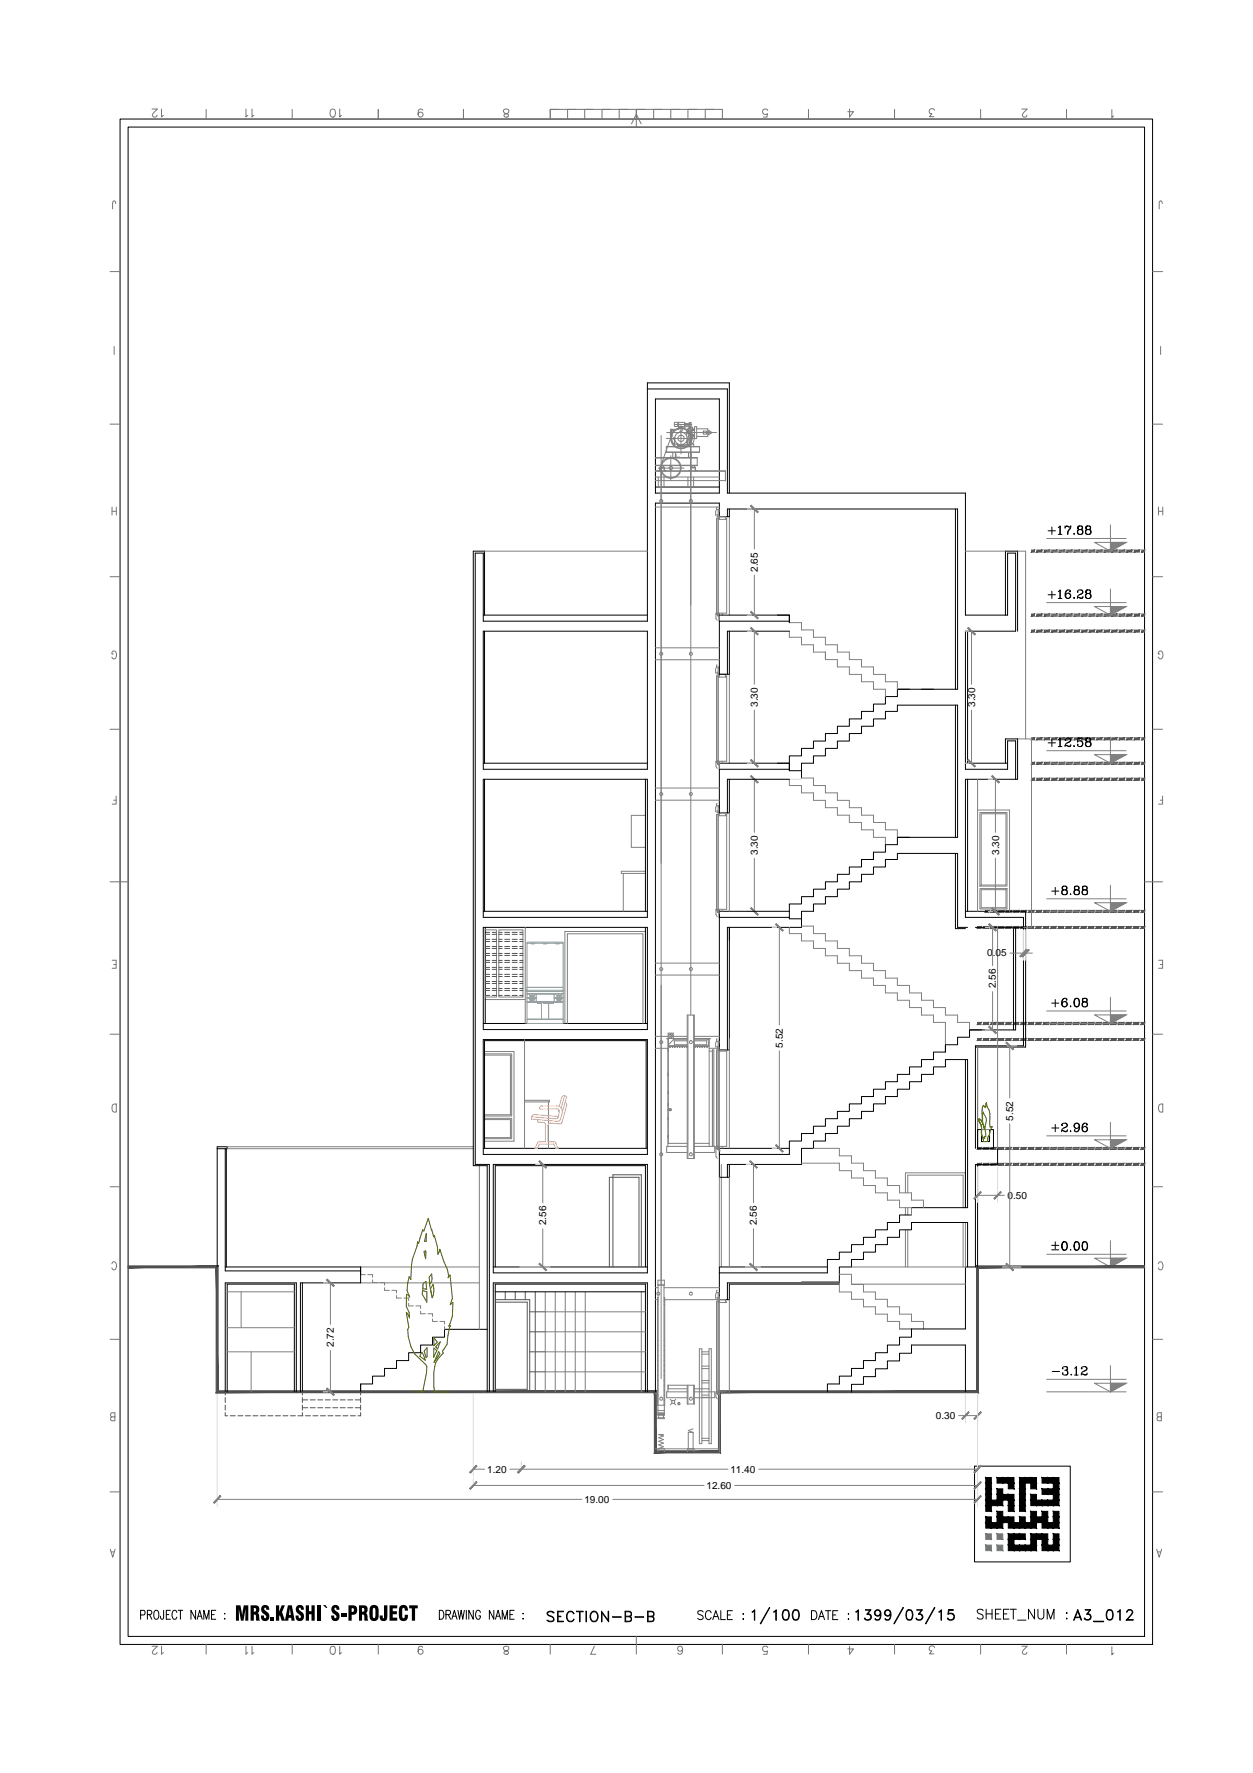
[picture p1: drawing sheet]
<svg xmlns="http://www.w3.org/2000/svg" width="297mm" height="420mm" viewBox="0 0 297 420" stroke-linecap="round" stroke-linejoin="round" font-family="sans-serif">
<defs><g id="words">
<g font-size="2.4">
<text x="179.7" y="135.5" transform="rotate(-90 179.7 135.5)">2.65</text>
<text x="179.7" y="167.5" transform="rotate(-90 179.7 167.5)">3.30</text>
<text x="231.2" y="167.5" transform="rotate(-90 231.2 167.5)">3.30</text>
<text x="179.7" y="202.6" transform="rotate(-90 179.7 202.6)">3.30</text>
<text x="236.8" y="202.6" transform="rotate(-90 236.8 202.6)">3.30</text>
<text x="234" y="226.7">0.05</text>
<text x="236.1" y="234.2" transform="rotate(-90 236.1 234.2)">2.56</text>
<text x="185.6" y="248.3" transform="rotate(-90 185.6 248.3)">5.52</text>
<text x="240.2" y="265.6" transform="rotate(-90 240.2 265.6)">5.52</text>
<text x="238.9" y="284.1">0.50</text>
<text x="129.5" y="290.4" transform="rotate(-90 129.5 290.4)">2.56</text>
<text x="179.4" y="290.4" transform="rotate(-90 179.4 290.4)">2.56</text>
<text x="79.2" y="319.2" transform="rotate(-90 79.2 319.2)">2.72</text>
<text x="221.9" y="336.3">0.30</text>
<text x="115.5" y="349">1.20</text>
<text x="167.5" y="352.9">12.60</text>
<text x="173.2" y="349">11.40</text>
<text x="138.5" y="356.2">19.00</text>
</g>
</g></defs>
<!-- layer: SAZE_DRAWINGS -->
<g fill="none" stroke="#808080" stroke-width=".24">
<path d="M155.3 111.6h16.7v2.4M155.3 113.9h16.7M155.3 111.7h16.7M155.4 108.4h9.9v1.9h-9.9M155.4 110.3h9.9M155.4 108.6h9.9M155.4 113h15.1M156 111.5v.1M156.1 110.9h6.1M156.1 113v2.4M156.4 111.5v-.7h1.1v.8M156.5 110.4l.1 .2-.1 .2"/>
<path d="M156.5 110.3v.1M156.5 110.8h.1M156.5 110.8h.9M156.7 103.2v223.5M157.4 110.3v.1M157.4 110.8h.1M157.4 113v2.4M157.4 110.4l-.2 .2 .2 .2M157.5 110.9h-1.1v.7M157.9 111.5v.1M157.9 103.9h7M158 105.8h7.8v1.4h-7.8z"/>
<path d="M158 107.1h7.8M158 105.9h7.8M158 102.5h11.9M159 102.4v.7M159 108v5.7M159.1 101.7v1.6M159.1 103.2l.2 .1M159.2 101.7v1.6M159.2 103.1l-2.3 6.6M159.3 104.3l.2 .7 .4 .2M159.3 103.3l.1 .1M159.3 103.2l.1 .1"/>
<path d="M159.5 107.2v1.2M159.5 107.2h.6M159.5 108.4h.6M159.8 103.8a.4 .4 0 0 0-.5 .5M159.8 103.6v.5M159.9 100.2v.8M159.9 100.6h4.1M159.9 101l2.4 .1M159.9 103.6h-.1v.5h.1M159.9 103.9v1.9M160 105.2l-.1 .1M160.2 107.7v.6l.9 .1"/>
<path d="M160.2 107.2v1.2M160.5 105.1v.1M160.5 105.1l-.5 .2M160.6 105.1v.7M160.6 105.6h2.4M160.6 105.5l.7 .1M160.7 100.1v1M160.8 101.7h-1.8v1.6h.3M160.8 101.1v.4h1.2M160.9 100.1l-.1 1.6M160.9 101.3h.8M161 105.3l-.2 .2"/>
<path d="M161.2 102.4v-.2h.4v.2M161.2 105.4v.2M161.3 105.6l.2 .2 .1-.2M161.4 100.9v6.6M161.6 105.4v.2M161.7 101.1v.8M161.8 101.9h.1M162 105.3l.1 .1M162.1 101.5a2.48 2.48 0 0 0-3 1.8M162.1 101.5a2.48 2.48 0 0 1 1.8 3 2.48 2.48 0 0 1-3.1 1.8 2.48 2.48 0 0 1-1.7-3M162.1 101.5h-.1M162.1 105.4h.1"/>
<path d="M162.3 100.1l-2.4 .1M162.3 100.1l.1 .2-.1 .8M162.3 100.1v1M162.4 100.4h.8v.4h-.8M162.7 104.8l.2 .2M162.8 101.9v1.3M162.8 102.8h.5M162.8 102.3h.5M162.9 103.6h.5M163 103.9v1.9M163 105.3l-1.4 .3M163.1 105.6l.1 .1"/>
<path d="M163.1 113v2.4M163.2 104.2h.2M163.2 100.7h.1M163.2 100.5h.2M163.2 104.2l-.1 1.4M163.2 107.2v1.2M163.3 101.5v2.1M163.3 111.5v.1M163.4 101h-.6l-.8 .5M163.4 101.5h-.2l-.4 .3M163.4 100.2h.4v4.6h-.4zM163.5 105.6l-.3 .1"/>
<path d="M163.6 100.1v5.1M163.7 111.5v-.7h1.2v.7M163.7 104.8l-.2 .8M163.8 110.9h1v.7M163.8 101.4v139.2M163.8 110.8h.9M163.8 110.3v.1M163.8 110.8h.1M163.8 110.4l.2 .2-.2 .2M163.8 104.8l.1 .5M163.8 101.2h.3v.8M163.8 102h.8"/>
<path d="M163.8 107.2h-.5v1.2h.5M163.8 107.2v1.2M163.8 102.8h.3M163.8 102.3h.3M163.8 103.1h.8M164.1 102v1.1M164.1 103.1v.2M164.1 101.8v.2M164.1 103.1v.7h-.3M164.1 101.9h.3M164.1 103.1h.3M164.4 105.3h-.7v.5"/>
<path d="M164.4 105.2v.6M164.4 103.2l.2 .2M164.4 113v2.4M164.5 103.2l-.1-.1-.6 1.7M164.5 101.6h.1M164.5 101.6l-.1 .3M164.6 101.6l.1 .1M164.6 103.4l-.4 1.7 .2 .2M164.6 101.8v1.4M164.6 101.1h.6v2.8h-.6zM164.7 103.3l-.1 .1M164.7 110.3v.1"/>
<path d="M164.7 110.8h.1M164.8 110.4l-.2 .2 .2 .2M165.2 101.6h2.5M165.2 111.5v.1M166.7 102.2h.8v.7h-.8zM167.7 101.6l.1 .1M167.8 102.7h.1M167.8 102.4h.1M167.8 101.7v1.6M167.8 103.3l-2.6 .1M167.9 102.1l.7 .3v.3l-.7 .2zM114.9 130.6h38.6"/>
<path d="M155.4 120.2h15.1M169.9 120.7h.5v.5M169.9 120.7l-.3 .5v.9M170 120.2h-.1v.5M170.2 120.7v2h.2v-.5M170.2 122.8v23.1M170.2 122h-.2v.4h.2M170.2 123.1h2.1M170.5 123.1v-.7h1.5v.7M170.5 122.8h-.6v22.7h.3v-.2M172 122.8h.3v22.5h-2.2M172.9 122.4v23.4"/>
<path d="M228.9 130.6h9.5M241.2 130.6h1.9v44.5M248.1 127.6h18.9M248.1 130.6h18.9M259.5 128.5h7.5l-3.8 2.1zM263.2 124.4v6.2M263.2 139.6v6.2M155.4 156.4h15.1M155.4 153.5h15.1M169.7 145.6h.5M169.9 158.1h.5v.5M169.9 158.1l-.3 .5v.9"/>
<path d="M169.9 145.3h-.2v1.2l.3 .5M170 157.6h-.1v.5M170.1 145.9l.3 .1 .1 .4M170.1 145.9h.1M170.1 145.9h.4M170.1 145.6v.3M170.2 145.6v.3M170.2 158.1v1.9h.2v-.4M170.2 145.3l-.3 .1M170.2 159.3h-.2v.4h.2M170.5 145.3v1.9M171.2 145.3v.5"/>
<path d="M172.9 159.8v21.1M187.1 147.5h2.9v1.8h2.8v1.7h2.9v1.8h2.8v1.7h2.9v1.8h2.8v1.7h2.9v1.8h2.8v1.8h2.8v1.7M187.1 149.6v1.4h2.9v1.8h2.8v1.7h2.9v1.8h2.8v1.7h2.9v1.8h2.8v1.8h2.9v1.7h2.8v1.8M248.1 142.8h18.9M248.1 145.8h18.9M259.5 143.7h7.5l-3.8 2.1zM170.2 160.2v20.8M170.2 160.5h2.1M170.5 160.5v-.7h1.5v.7M170.5 160.2h-.6v20.4h.3v-.2M172 160.2h.3v20.2h-2.2M241.2 175.1h3.3v44.7h-1.9"/>
<path d="M248.1 177.9h18.9M259.5 178.8h7.5l-3.8 2.1zM263.2 174.7v6.2M153 193.2h-3.3v7.6h3.3M155.4 189.6h15.1M155.4 186.7h15.1M169.7 180.7h.5M169.9 190.9h.5v.5M169.9 190.9l-.3 .5v.9M169.9 180.4h-.2v1.2l.3 .5M170 190.5h-.1v.4M170.1 181l.3 .1 .1 .4"/>
<path d="M170.1 181h.1M170.1 181h.4M170.1 180.7v.3M170.2 180.7v.3M170.2 190.9v2h.2v-.5M170.2 193v23.1M170.2 180.4l-.3 .1M170.2 192.2h-.2v.3h.2M170.2 193.3h2.1M170.5 180.4v1.9M170.5 193.3v-.7h1.5v.7M170.5 193h-.6v22.7h.3v-.2"/>
<path d="M171.2 180.4v.5M172 193h.3v22.5h-2.2M172.9 192.6v23.4M187.1 184.7v1.5h2.9v1.7h2.8v1.8h2.9v1.7h2.8v1.8h2.9v1.7h2.8v1.8h2.9v1.7h2.8v1.8M190 184.4h2.8v1.8h2.9v1.7h2.8v1.8h2.9v1.7h2.8v1.8h2.9v1.7h2.8v1.8h2.8v1.7M231.7 184.7v31.3M231.7 192h7.6v24M232.3 192.5h6.4v17.5h-6.4zM232.6 192.8h5.9v16.9h-5.9zM248.1 180.9h18.9M124.5 219.8v22.7M147.8 207v9"/>
<path d="M153 206.5h-5.7v.5h5.7M169.7 215.8h.5M169.9 215.5h-.2v1.2l.3 .5M170.1 216.1l.3 .1 .1 .3M170.1 216.1h.1M170.1 216.1h.4M170.1 215.8v.3M170.2 215.8v.3M170.2 215.4l-.3 .3M170.5 215.5v1.9M171.2 215.5v.5M187.1 219.8v1.4h2.9v1.8h2.8v1.8h2.9v1.7h2.8v1.8h2.9v1.7h2.8v1.8h2.9v1.7h2.8v1.8h2.8v1.7h2.9v1.8h2.9v1.8h2.8v1.7h2.8v5.5"/>
<path d="M190 219.5h2.8v1.7h2.9v1.8h2.8v1.8h2.9v1.7h2.8v1.8h2.9v1.7h2.8v1.8h2.8v1.7h2.9v1.8h2.9v1.7h2.8v1.8h2.8v1.8h2.9v1.7h2.8v1.8M232.3 210.6h6.4v4.8h-6.4zM232.6 210.8h5.9v4.3h-5.9zM236.5 219.8v52.3M248.1 213h18.9M248.1 216h18.9M259.5 213.9h7.5l-3.8 2.1zM263.2 209.8v6.2M115 220.4h2.7v15.9h-2.7M115 236.9h9.5M118.3 220.4h5.7v15.9h-5.7zM153 220.7h-19.1v21.8"/>
<path d="M155.4 231.1h15.1M155.4 228.2h15.1M248.1 239.6h18.9M263.2 236.3v6.2M114.9 249.7h6.4v14.8h-6.4M114.9 250h6.1v14.2h-6.1M114.9 249.2h6.9v21.2h-6.9M124.3 246.4v25.7M134.5 242.5v-21.2h17.9v21.2M155.3 248.4h3M155.3 245.6h3.1M158.1 246.2h.2v25.5"/>
<path d="M158.1 246.1h4.8M158.3 248.5l.1 .1M158.3 248.6l.1 .1M158.3 248.8h.1M158.3 248.9l.1 .1M158.3 249l.1 .1M158.3 254.3l.1 .1M158.3 254.4l.1 .1M158.3 254.6h.1M158.3 254.7l.1 .1M158.3 254.8l.1 .1M158.3 258.7l.1 .1"/>
<path d="M158.3 258.8l.1 .1M158.3 258.9l.1 .1M158.3 259.1h.1M158.3 259.2l.1 .1M158.4 246.1v-1.3h1.2v1.3M158.4 247.9v15M158.5 246.1v1.9h4.4M158.7 247.9v.1M158.8 247.9v.3l.1-.3M159 247.9v.1M159.3 247.9v.1M159.4 247.9v.3l.1-.3"/>
<path d="M159.6 247.9v.1M159.6 246.4h3.3M159.6 245.6h3.3M159.8 247.9v.1M159.9 247.9v.3l.1-.3M159.9 246.2l-1.4 1.4M160.2 247.9v.1M160.4 247.9v.1M160.5 247.9v.3l.1-.3M160.8 247.9v.1M161.1 247.9v.3l.1-.3M161.3 247.9v.1"/>
<path d="M161.6 247.9v.1M161.7 247.9v.3l.1-.3M161.9 247.9v.1M162.1 247.9v.1M162.2 247.9v.3l.1-.3M162.4 247.9v.1M162.7 247.9v.1M162.8 247.9l.1 .3M162.9 240.6h1.7v33.9h-1.7zM162.9 246.6h-3v1h3M162.9 247.8h-4.3l4.3 .1M163.1 240.6v33.9"/>
<path d="M164.4 240.6v33.9M164.6 247.8h3.3l-3.3 .1M164.6 246.1h3.8M164.6 246.6h2.9v1h-2.9M164.6 245.6h5.9M164.7 247.9v.3l.1-.3M164.9 247.9v.1M165.2 247.9v.1M165.3 247.9v.3l.1-.3M165.5 247.9v.1M165.7 247.9v.1M165.8 247.9v.3l.1-.3"/>
<path d="M166 247.9v.1M166.3 247.9v.1M166.4 247.9v.3l.1-.3M166.6 247.9v.1M166.8 247.9v.1M167 247.9v.3l.1-.3M167.2 247.9v.1M167.4 247.9v.1M167.6 247.9v.3l.1-.3M167.7 246.1v.3h-3.1M167.7 247.9v.1M167.9 246.2h.1v1.8h-3.4"/>
<path d="M168.1 249.1h.8M168.1 248.4h2.1M168.4 246.2h-.3v25.5M169.9 246.7h.5v.5M169.9 246.7l-.3 .5v.9M170 246.2h-.1v.5M170.2 246.7v2h.2v-.5M170.2 248.8v23.4M170.2 248h-.2v.3h.2M170.2 249.1h2.1M170.5 246.1v26h-1.1M170.5 248.8h-.6v23h.3v-.1"/>
<path d="M172 248.8h.3v22.9h-2.2M172.9 246.1v26M231.7 248.1v24M248.1 242.5h18.9M259.5 240.5h7.5l-3.8 2zM53.9 271.8h58.3M53.9 272.2h58.3M113.6 276.2v38.8M114.9 265h6.4v4.8h-6.4M114.9 265.3h6.1v4.3h-6.1M124.3 260.7h5.9v.4h-5.9M130 261.1v11"/>
<path d="M158.3 261.5l.1 .1M158.3 261.6l.1 .1M158.3 261.8h.1M158.3 261.9l.1 .1M158.3 262l.1 .1M158.3 264.7l.1 .2M158.3 264.9l.1 .1M158.3 265l.1 .1M158.3 265.1l.1 .1M158.3 265.3l.1 .1M158.3 269l.1 .1M158.3 269.1l.1 .1"/>
<path d="M158.3 269.3h.1M158.3 269.4l.1 .1M158.3 269.6h.1M158.3 270.9h4.6M158.3 263h.3M158.3 262.9h.3M158.3 263.1h.4M158.3 262.9h.4M158.4 263.1v7.8M162.9 271.7h-4.9v1.4h4.9M164.6 271.7h4.8v1.4h-4.8M164.6 270.9h3.5"/>
<path d="M168.9 271.6h.3v-22.8h-.3v22.9M169.7 272h.5M169.9 271.7h-.2v2.3l.3 .5M170.1 272.2h.4v.5M170.1 272v.3h.3l.1 .4M170.2 272v.2M170.2 271.6l-.3 .2M170.5 272.7h.1M170.5 279v21.2M171 275.9v24.3M171.2 271.7v.4M172.9 279v21.2"/>
<path d="M190 275.6h9v1.8h2.9v1.8h2.8v1.7h2.8v1.8h2.9v1.7h2.8v1.8h2.9v1.7M192.8 272.1h6.2v1.8h2.9v1.7h2.8v1.8h2.8v1.8h2.9v1.7h2.8v1.8h2.9v1.7h2.8v1.8M232.7 267.7h1.9M248.1 269.2h18.9M248.1 272.1h18.9M259.5 270.1h7.5l-3.8 2zM263.2 266v6.1M214.6 282.7v-4.8h14.3v8.3M214.6 286.2v1.7M214.6 291.4v8.8M215.2 282.7v-4.2h13.1v7.7M215.2 286.2v1.7"/>
<path d="M215.2 291.4v8.8M228.3 289.7v10.5M228.9 289.7v10.5h-27M248.1 297.2h18.9M259.5 298.2h7.5l-3.8 2zM263.2 294v6.2M53.9 314.6h15.9M53.9 306.1h15.9M57.2 306.1v8.5M85.5 300.2h28.1M85.5 304h28.1M85.5 302.1h1.1"/>
<path d="M87.2 302.1h1.1v.6M88.3 303.3v.6h1.2M90.1 303.9h1.1v.7M91.2 305.2v.6h1.1M92.9 305.8h1.1v.6M94 307v.6h1.1M95.7 307.6h1.2v.6M96.9 308.8v.7h1.1M98.6 309.5h1.1v.6M99.7 310.7v.6h1.2M101.4 311.3h1.1v.7M102.5 312.6v.6h1.2"/>
<path d="M104.3 313.2h1.1v.6M105.4 314.4v.6M129.3 306.1v23.7M129.3 315.6h23.7M129.3 310.9h23.7M131.6 306.1v23.7M134 306.1v23.7M136.4 306.1v23.7M138.7 306.1v23.7M152 306.1v23.7M155.4 308h.5M155.4 305.2h.6"/>
<path d="M155.9 318.9h.1M155.9 317.7h.1M155.9 309.1h.1M155.9 308.5h.1M155.9 308.2h.1M155.9 307.8h.1M156 304.6h1.5v-1.2h-1.5v30.7l.1 .1M156 304.5h1.5M156 307.5h-.1v25.5h1.7v-25.5h-.2M157.4 318.9h.2M157.4 317.7h.2M157.4 309.1h.2"/>
<path d="M157.4 308.5h.2M157.4 308.2h.2M157.4 307.8h.2M157.4 304.6v28.4M157.4 305.2h13.1M157.5 308h14.5v.7M165.8 319.6h.6v22.5h-.6zM168.1 319.6h.5v22.5h-.5zM169.9 306.3h.5v.5M169.9 306.3l-.3 .5v.9M170 305.8h-.1v.5M170.2 306.3v1.9h.2v-.4"/>
<path d="M170.2 308.4v22M170.2 308.7h2.1M170.2 307.5h-.2v.4h.2M170.5 307.3v36.8M170.5 308.4h-.6v21.4M172 308.4h.3M172.9 308v22.3M190 303.7h9M199 304v2.2h2.9v1.7h2.8v1.8h2.8v1.7h2.9v1.8h2.8v1.7h2.9M199 302h2.9v2.4h2.8v1.8h2.8v1.7h2.9v1.8h2.8v1.7h2.9v1.8h2.8v1.7M201.9 304.3h27M248.1 300.2h18.9"/>
<path d="M53.9 320.4h15.9M59.5 320.4v9.4M129.3 320.4h23.7M129.3 325.1h23.7M155.3 330.3h.6M155.8 331.5l.1 .1M155.9 321.2h.1M155.9 320.1h.1M155.9 331.8h.1M155.9 330.6h.1M155.9 329.5h.1M155.9 328.3h.1"/>
<path d="M155.9 327.1h.1M155.9 325.9h.1M155.9 324.8h.1M155.9 323.6h.1M155.9 322.4h.1M156 334.3h1.5v1.1h-1.5zM156 336h1.5v.2h-1.5zM156 334.9h1.5M156 334.8h1.5M156 335.1h1.5M156 335.2h1.5M156.1 335.4v.6"/>
<path d="M157.3 340h-1.2l1.2 .3-1.2 .4 1.2 .4-1.2 .5 1.2 .4-1.2 .4 1.2 .4-1.2 .5h.3M157.3 335.4v.6M157.4 321.2h.2M157.4 320.1h.2M157.4 331.8h.2M157.4 330.6h.2M157.4 329.5h.2M157.4 328.3h.2M157.4 327.1h.2M157.4 325.9h.2M157.4 324.8h.2M157.4 323.6h.2"/>
<path d="M157.4 322.4h.2M157.5 333v1.1M157.5 334.1l-.1 .1M158.3 329.1h4.6M158.4 328.2v.9M158.9 331.6l.4 .4M159.3 332.5l-.4 .4M159.8 332.5l.4 .4M160.2 331.6l-.4 .4M160.8 332.5v.3M161 332.5v.3M162.9 329.8h-4.9v1.4h4.9"/>
<path d="M162.9 328.3v4.4h1.7v-4.4h-6.3v1.5M163.1 328.3v4.4M164.3 339.4h-1.1v3.9M164.3 339.4v3.9M164.3 338.6l-1.1 .4 1.1 .4M164.4 328.3v4.4M164.6 329.8h4.8v1.4h-4.8M164.6 329.1h3.5M166.4 320.4h1.7M166.4 327.2h1.7M166.4 331.1h1.7M166.4 330.6h1.7"/>
<path d="M166.4 327.7h1.7M166.4 324.3h1.7M166.4 323.7h1.7M166.4 320.9h1.7M169.7 330.2h.5M170.1 330.4l.3 .2M170.1 330.4h.1M170.1 330.4h.4M170.1 330.2v.2M170.2 329.8v.2l-.5-.2v1.3l.3 .4M170.2 330.2v.2M171.2 329.8v.5"/>
<path d="M172.3 329.8h-2.2v.2h-.2M248.1 326.9h18.9M248.1 329.8h18.9M259.5 327.8h7.5l-3.8 2zM263.2 323.6v6.2M155.3 343.3h15.2M156 343.3v.8M157.5 343.3v.8M163 343.3v.8M164.5 343.3v.8M166.4 341.4h1.7M166.4 340.8h1.7"/>
<circle cx="156.8" cy="118.7" r=".36"/>
<circle cx="159" cy="110.9" r="2.43"/>
<circle cx="159" cy="110.9" r=".4"/>
<circle cx="159" cy="110.9" r="2.27"/>
<circle cx="159.5" cy="102" r=".11"/>
<circle cx="159.5" cy="102" r=".06"/>
<circle cx="161.4" cy="103.9" r="1.49"/>
<circle cx="161.5" cy="103.9" r="2.31"/>
<circle cx="161.5" cy="103.9" r=".74"/>
<circle cx="161.5" cy="105.6" r=".06"/>
<circle cx="163.6" cy="101.3" r=".19"/>
<circle cx="163.6" cy="101.3" r=".06"/>
<circle cx="163.6" cy="102.5" r=".06"/>
<circle cx="163.6" cy="100.6" r=".06"/>
<circle cx="163.8" cy="118.7" r=".36"/>
<circle cx="156.8" cy="154.9" r=".36"/>
<circle cx="163.8" cy="154.9" r=".36"/>
<circle cx="156.8" cy="188.2" r=".36"/>
<circle cx="163.8" cy="188.2" r=".36"/>
<circle cx="156.8" cy="229.7" r=".36"/>
<circle cx="163.8" cy="229.7" r=".36"/>
<circle cx="156.8" cy="247" r=".36"/>
<circle cx="159" cy="245.4" r=".49"/>
<circle cx="159" cy="245.4" r=".23"/>
<circle cx="163.8" cy="247" r=".36"/>
<circle cx="156.8" cy="273.6" r=".36"/>
<circle cx="158.9" cy="263" r=".23"/>
<circle cx="163.8" cy="273.6" r=".36"/>
<circle cx="156.1" cy="306.6" r=".36"/>
<circle cx="163.8" cy="306.6" r=".36"/>
<circle cx="156.8" cy="331.5" r=".36"/>
<circle cx="159.6" cy="332.2" r=".36"/>
<circle cx="160.9" cy="332.6" r=".28"/>
<circle cx="163.8" cy="331.5" r=".36"/>
</g>
<!-- layer: 0 -->
<g fill="none" stroke="#dcdcdc" stroke-width=".24">
<path d="M177.1 120.6h1.1M177.1 149.6h1.1M177.1 145.8h1.1M228.6 149.6h1.1M177.1 184.7h12.8M177.1 180.9h1.1M228.6 180.9h1.1M234.3 184.7h1.1M177.1 216h1.1M183.1 219.8h1.1M233.6 219.8h1.1M234.3 216h1.1"/>
<path d="M242.6 220.4v7.2M243.1 220.4v7.2M233.6 244.1h1.1M238.7 247.8h2.4M127 275.9h1.1M176.9 275.9h1.1M183.1 272.1h1.1M231.7 276.5v8.5M236.5 276.5v8.5M76.6 304h1.1M123.2 300.2h7.2M176.7 300.2h3.6"/>
<path d="M237.6 300.2h4.4M51.5 330.4v26.6M76.6 329.8h1.1M112.2 330.4v19.5M228.9 330.4v6.8M231.7 330.4v26.6M112.2 350.3v1.1M123.6 346.4v1.2"/>
</g>
<g fill="none" stroke="#808080" stroke-width=".24">
<path d="M178.8 120.6v9.5M178.8 136.3v9.5M178.8 149.6v12.6M230.3 149.6v12.6M178.8 168.3v12.6M230.3 168.3v12.6M178.8 184.7v12.5M236 184.7v12.5M178.8 203.4v12.6M184.8 219.8v23.1M235.3 219.8v9M236 203.4v12.6"/>
<path d="M235.3 235v9.1M239.4 225.9h3.2M243.1 225.9h1.6M184.8 249v23.1M239.4 247.8v12.4M128.7 275.9v9.1M178.6 275.9v9.1M239.4 266.3v33.9M128.7 291.2v9M178.6 291.2v9M231.7 283.3h6.4M78.3 304v9.8"/>
<path d="M78.3 320v9.8M227.3 335.5h4.4M51.5 355.3h86.4M112.2 352h54.7M112.2 348.2h2.7M120.9 348.2h51.7M145.3 355.3h86.4M174.2 352h57.5M179.9 348.2h51.8"/>
</g>
<g fill="#808080" stroke="#808080" stroke-width=".24">
<path d="M178.1 215.1l-.2 .1 1.8 1.5zM177.9 215.2l1.8 1.5-.2 .2z"/>
<path d="M177.9 184l1.6 1.6 .2-.2zM178.1 183.8l1.6 1.6-1.8-1.4z"/>
<path d="M230.9 336.2l.1 .2 1.5-1.8zM232.5 334.6l.1 .1-1.6 1.7z"/>
<path d="M229.6 334.6l-1.5 1.8 1.7-1.7zM229.6 334.6l-1.5 1.8-.1-.2z"/>
<path d="M177.9 299.4l-.2 .1 1.8 1.5zM177.7 299.5l1.8 1.5-.2 .1z"/>
<path d="M177.7 275.2l1.6 1.6 .2-.1zM177.7 275.2l.2-.1 1.6 1.6z"/>
<path d="M127.9 299.4l-.1 .1 1.8 1.5zM127.8 299.5l1.8 1.5-.2 .1z"/>
<path d="M127.8 275.2l1.6 1.6 .2-.1zM127.8 275.2l.1-.1 1.7 1.6z"/>
<path d="M232.5 282.4l-1.5 1.8 1.6-1.7zM232.5 282.4l-1.5 1.8-.1-.2z"/>
<path d="M235.6 284l.2 .2 1.4-1.8zM237.2 282.4l.2 .1-1.6 1.7z"/>
<path d="M243.9 225l-1.5 1.8 1.6-1.7zM242.2 226.6l1.7-1.6-1.5 1.8z"/>
<path d="M241.7 226.6l.2 .2 1.4-1.8zM243.3 225l.2 .1-1.6 1.7z"/>
<path d="M230.9 356l.1 .2 1.5-1.8zM232.5 354.4l.1 .2-1.6 1.6z"/>
<path d="M52.2 354.4l-1.4 1.8 1.6-1.6zM52.2 354.4l-1.4 1.8-.2-.2z"/>
<path d="M230.9 352.7l.1 .2 1.5-1.8zM232.5 351.1l.1 .2-1.6 1.6z"/>
<path d="M112.9 351.1l-1.4 1.8 1.6-1.6zM112.9 351.1l-1.4 1.8-.2-.2z"/>
<path d="M230.9 348.9l.1 .2 1.5-1.8zM232.5 347.3l.1 .1-1.6 1.7z"/>
<path d="M124.3 347.3l-1.4 1.8 1.6-1.7zM122.7 348.9l1.6-1.6-1.4 1.8z"/>
<path d="M122.7 348.9l.2 .2 1.4-1.8zM124.3 347.3l.2 .1-1.6 1.7z"/>
<path d="M112.9 347.3l-1.4 1.8 1.6-1.7zM112.9 347.3l-1.4 1.8-.2-.2z"/>
<path d="M238.5 247.1l1.6 1.7 .2-.2zM238.5 247.1l.1-.2 1.7 1.7z"/>
<path d="M238.6 299.4l-.1 .1 1.8 1.5zM238.5 299.5l1.8 1.5-.2 .1z"/>
<path d="M184 271.2l-.1 .2 1.7 1.5zM183.9 271.4l1.7 1.5-.1 .1z"/>
<path d="M183.9 219l1.6 1.7 .1-.2zM183.9 219l.1-.1 1.6 1.6z"/>
<path d="M178.1 180l-.2 .1 1.8 1.5zM177.9 180.1l1.8 1.5-.2 .2z"/>
<path d="M177.9 148.9l1.6 1.6 .2-.2zM178.1 148.7l1.6 1.6-1.8-1.4z"/>
<path d="M177.9 145l1.8 1.5-1.6-1.6zM177.9 145l1.8 1.5-.2 .2z"/>
<path d="M177.9 119.9l1.6 1.6 .2-.2zM177.9 119.9l.2-.2 1.6 1.6z"/>
<path d="M234.6 243.2l-.2 .1 1.8 1.5zM234.4 243.3l1.8 1.5-.2 .2z"/>
<path d="M234.4 219l1.6 1.7 .2-.2zM234.4 219l.2-.1 1.6 1.6z"/>
<path d="M235.3 215.1l-.2 .1 1.8 1.5zM235.1 215.2l1.8 1.5-.2 .2z"/>
<path d="M235.1 184l1.6 1.6 .2-.2zM235.3 183.8l1.6 1.6-1.8-1.4z"/>
<path d="M229.6 180l-.2 .1 1.8 1.5zM229.4 180.1l1.8 1.5-.2 .2z"/>
<path d="M229.4 148.9l1.6 1.6 .2-.2zM229.6 148.7l1.6 1.6-1.8-1.4z"/>
<path d="M77.4 303.3l1.7 1.6 .1-.2zM77.6 303.1l1.6 1.6-1.8-1.4z"/>
<path d="M77.6 328.9l-.2 .2 1.8 1.5zM77.4 329.1l1.8 1.5-.1 .1z"/>
</g>
<!-- layer: KADER -->
<g fill="none" stroke="#000" stroke-width=".24">
<path d="M28.5 28.2h244.7v361.5h-244.7zM30.4 30.1h240.9v357.7h-240.9zM33.3 382.7l1-.1 .1-.3-.1-.6-1-.1v2.1M34.9 382.6h.7l.3-.2 .1-.4-.2-.3-.9-.1v2.1M35.4 382.6l.6 1.1M36.8 381.7l.1-.1a1.13 1.13 0 0 1 .6 1.8l-.3 .3a1.13 1.13 0 0 1-.6-1.8zM38.8 381.6l-.1 2h-.5l-.2-.6M39.4 382.6h.6M40.4 381.6h-1v2.1h1M41.9 382.1a.53 .53 0 0 0-.5-.5 .53 .53 0 0 0-.5 .5v1.1a.53 .53 0 0 0 .5 .5 .53 .53 0 0 0 .5-.5M42.2 381.6h1.1M42.8 381.6v2.1"/>
<path d="M46.4 381.6v2.1l-1.1-2.1v2.1M46.8 383.7l.5-2.1 .6 2.1M47 383h.7M48.3 383.7v-2.1l.7 2.1 .5-2.1v2.1M50.1 382.6h.7M51.2 381.6h-1.1v2.1h1.1M53.3 382.3v.2zM53.3 383.5v.2zM104.2 381.6h.5a1.26 1.26 0 0 1 0 2.1h-.5zM105.7 382.6h.7l.3-.2 .1-.4-.1-.3-1-.1v2.1M106.3 382.6l.5 1.1M107.1 383.7l.6-2.1 .6 2.1"/>
<path d="M107.3 383h.8M108.6 381.6l.3 2.1 .4-2.1 .4 2.1 .4-2.1M110.5 381.6v2.1M112.2 381.6v2.1l-1.1-2.1v2.1M113.9 382.1a.53 .53 0 0 0-.5-.5 .53 .53 0 0 0-.6 .5v1.1a.56 .56 0 0 0 .7 .5 .56 .56 0 0 0 .4-.8h-.4M117.1 381.6v2.1l-1.1-2.1v2.1M117.4 383.7l.7-2.1 .6 2.1M117.7 383h.8M119.1 383.7v-2.1l.6 2.1 .6-2.1v2.1M120.9 382.6h.6M121.9 381.6h-1v2.1h1M123.9 382.4h.2z"/>
<path d="M124 383.5v.2zM129.9 381.9a1.07 1.07 0 0 1 1.4 .3h-.2a.87 .87 0 0 0-1.3 0l.1 .5 .2 .1a1.16 1.16 0 0 1 1.2 1.2 1.12 1.12 0 0 1-1.6 0h.2a.9 .9 0 0 0 1.3 0l-.1-.6-.4-.3a1.16 1.16 0 0 1-1-.7zM132.2 381.8h1.4v.1h-1.3v2.3h1.3v.1h-1.4zM132.3 383h.7v.1h-.7M134.8 381.9a.85 .85 0 0 1 1.3 .5 .87 .87 0 0 0-1-.5 .87 .87 0 0 0-.7 .9 1.25 1.25 0 0 0 .6 1.4l.7-.1 .4-.4a.91 .91 0 0 1-1.1 .6 .91 .91 0 0 1-.7-.9 1.58 1.58 0 0 1 .5-1.5zM136.7 381.8h1.5v.1h-1.5zM137.4 381.9v2.4h.1v-2.4M138.9 381.8h.1v2.5h-.1zM140.3 381.9a1.2 1.2 0 0 1 1.5 .6 1.2 1.2 0 0 1-.3 1.5 .92 .92 0 0 1-1 .3 .92 .92 0 0 1-.6-.9 1.58 1.58 0 0 1 .4-1.5zM140.3 382.1a.85 .85 0 0 1 1.4 .7 1.13 1.13 0 0 1-.8 1.4h-.2a1.19 1.19 0 0 1-.6-1.8zM142.6 381.8l1.6 2.2v-2.2h.1v2.5l-1.6-2.1v2.1h-.1zM145.2 383.1h2v.2h-2z"/>
<path d="M148.3 383l1.2-.1 .1-.2-.1-.6-1.2-.2v2.3l1.2-.1 .1-.2-.1-.6-1.2-.2M149.1 383l.5 .3v.8l-.5 .2h-.9v-2.5h.9l.5 .3v.8l-.5 .2M150.6 383.1h2v.2h-2zM153.6 383l1.2-.1 .2-.2-.2-.6-1.2-.2v2.3l1.2-.1 .2-.2-.2-.6-1.2-.2M154.4 383l.6 .3v.8l-.6 .2h-.9v-2.5h.9l.6 .3v.8l-.6 .2M166.7 382a.7 .7 0 0 0-.7-.3 .7 .7 0 0 0-.6 .5l.2 .3 .9 .4 .2 .6a.8 .8 0 0 1-1.3 0M168.6 382.2a.69 .69 0 0 0-.8-.5 .69 .69 0 0 0-.6 .8v.5a.69 .69 0 0 0 .6 .8 .69 .69 0 0 0 .8-.5M169 383.8l.7-2.1 .7 2.1M169.3 383.1h.9M170.9 381.7v2.1h1.1M172.4 382.7h.8M173.6 381.7h-1.2v2.1h1.2"/>
<path d="M176.1 382.5l.1-.1 .1 .1zM176.1 383.7h.2l-.1 .1zM178.3 381.9l.6-.4v2.4l-.1-2.2-.5 .4zM182.4 381l-2.2 3.8zM183.4 381.9l.6-.4v2.4h-.1v-2.2l-.5 .4zM185.8 381.6a.86 .86 0 0 1 1.2 .3 1.97 1.97 0 0 1-.3 2 .86 .86 0 0 1-1.1-.4 1.97 1.97 0 0 1 .2-1.9zM185.8 383.7l.4 .2 .5-.2M185.8 381.7l.4-.1 .5 .1M185.9 381.6a1.88 1.88 0 0 0 0 2.3M186.6 381.6a1.88 1.88 0 0 1 0 2.3M188.2 381.6a.86 .86 0 0 1 1.2 .3 1.97 1.97 0 0 1-.3 2 .86 .86 0 0 1-1.2-.4 1.97 1.97 0 0 1 .3-1.9zM188.2 383.7l.3 .2 .6-.2"/>
<path d="M188.2 381.7l.3-.1 .6 .1M188.3 381.6a1.88 1.88 0 0 0 0 2.3M189 381.6a1.88 1.88 0 0 1 0 2.3M192.4 381.7a1.13 1.13 0 0 1 1.2 .6 1.13 1.13 0 0 1-.3 1.4l-.9 .1zM194 383.8l.7-2.1 .8 2.1M194.3 383.1h.9M195.7 381.7h1.2M196.3 381.7v2.1M197.4 382.7h.7M198.6 381.7h-1.2v2.1h1.2M201.1 382.4v.2zM201.1 383.6v.2z"/>
<path d="M202.9 381.9l.6-.4v2.4h-.1v-2.2l-.5 .4zM205 383.6l.4 .3M205.6 382.4a.79 .79 0 0 1 1 .9 .79 .79 0 0 1-1.1 .6l-.5-.2-.1-.2h.1a.79 .79 0 0 0 .8 .4 .79 .79 0 0 0 .7-.6M206 382.5l.3 .2 .2 .4-.2 .5-.3 .3M206.3 381.6l-1.1-.1h1.3l-.9 1M206.3 381.5l-.8 1 .7 .2 .3 .3M207.4 382.4l.6 .5 .5-.2 .2-.3M207.4 382.1l.3-.4 .3-.1 .5 .1 .2 .4M207.5 383.7l.4 .2 .6-.2M207.9 381.6a.73 .73 0 0 0-.4 1.1l.4 .2M208.3 381.6a1.57 1.57 0 0 1 0 2.3M208.7 382.7a.78 .78 0 0 1-1.2 .1 .78 .78 0 0 1 0-1.1 .78 .78 0 0 1 1.2 .1 2.17 2.17 0 0 1-.2 2.1 .78 .78 0 0 1-1.1-.3l.3 .3"/>
<path d="M208.7 382.3l-.1 .4-.3 .2M209.8 382.4l.6 .5 .4-.2 .3-.3M209.8 382.1l.2-.4 .4-.1 .4 .1 .3 .4M209.9 383.7l.3 .2 .6-.2M210.2 381.6a.73 .73 0 0 0-.3 1.1l.3 .2M210.6 381.6a1.57 1.57 0 0 1 .1 2.3M211.1 382.7a.78 .78 0 0 1-1.2 .1 .78 .78 0 0 1 0-1.1 .78 .78 0 0 1 1.2 .1 2.17 2.17 0 0 1-.3 2.1 .78 .78 0 0 1-1-.3l.2 .3M211.1 382.3l-.1 .4-.4 .2M214.1 381h.1l-2.3 3.8zM215.1 381.6a.86 .86 0 0 1 1.2 .3 1.97 1.97 0 0 1-.3 2 .86 .86 0 0 1-1.1-.4 2.33 2.33 0 0 1 .2-1.9zM215.1 383.7l.3 .2 .6-.2M215.1 381.7l.3-.1 .6 .1"/>
<path d="M215.2 381.6a1.88 1.88 0 0 0 0 2.3M216 381.6a2.06 2.06 0 0 1 0 2.3M217.2 383.6l.4 .3M217.8 382.4a.8 .8 0 0 1 1 .8 .8 .8 0 0 1-1.1 .7h-.3l-.3-.4a.87 .87 0 0 0 1.6-.2M218.2 382.5a.69 .69 0 0 1 .3 1.1l-.3 .3M218.5 381.6l-1.1-.1h1.3l-.9 1M218.5 381.5l-.8 1 .7 .2 .3 .3M221.5 381h.1l-2.2 3.8zM222.6 381.9l.6-.4v2.4h-.1v-2.2l-.5 .4zM224.7 383.6l.4 .3M225.7 382.4a.78 .78 0 0 1 .3 1.2l-.3 .3M226.2 382.9a1.02 1.02 0 0 0-1.5-.4l.1-1h1.2l-1 .1-.2 .8a.87 .87 0 0 1 1.3 .2 .87 .87 0 0 1-.3 1.3 .87 .87 0 0 1-1.2-.4h.1a.79 .79 0 0 0 .8 .4 .79 .79 0 0 0 .7-.6"/>
<path d="M233.1 381.7a.76 .76 0 0 0-.8-.4 .76 .76 0 0 0-.6 .6l.2 .3 .8 .4a.57 .57 0 0 1 .4 .6 .57 .57 0 0 1-.5 .5l-.7-.1-.2-.3M233.8 381.4v2.3M233.8 382.5h1.4M235.2 381.4v2.3M236 382.5h.8M237.3 381.4h-1.3v2.3h1.3M237.9 382.5h.8M239.2 381.4h-1.3v2.3h1.3M239.5 381.4h1.4M240.2 381.4v2.3M241.2 383.9h2M245.3 381.4v2.3l-1.5-2.3v2.3"/>
<path d="M246.1 381.4v1.6a.7 .7 0 0 0 .7 .7 .7 .7 0 0 0 .7-.7v-1.6M248.3 383.7v-2.3l.8 2.3 .8-2.3v2.3M252.9 382.1l.1 .1-.1 .2zM252.9 383.5l.1 .1-.1 .1zM254.8 383.3h1.4M254.9 383.2h1.2M255.5 381.4l.9 2.5-.9-2.1-1 2.1zM257.1 383.6l.4 .2M257.7 382.4a.82 .82 0 0 1 .9 .7 .82 .82 0 0 1-.6 .9 .82 .82 0 0 1-1-.5h.1a.79 .79 0 0 0 1.4-.2M258.1 382.5a.75 .75 0 0 1 .4 1.1l-.4 .2M258.5 381.6h-1.2v-.2h1.2l-.8 1.1M258.5 381.4l-.9 1.1 .7 .1 .2 .4"/>
<path d="M259.3 384.2h2.3v.1h-2.3zM262.6 381.6a.78 .78 0 0 1 1.2 .3 2.21 2.21 0 0 1-.3 1.9 .8 .8 0 0 1-1.1-.3 1.97 1.97 0 0 1 .2-1.9zM262.6 383.7h.9M262.6 381.7l.3-.1 .6 .1M262.7 381.6a2 2 0 0 0 0 2.2M263.4 381.6a1.82 1.82 0 0 1 0 2.2M265 381.9l.6-.5v2.5h-.2v-2.2zM267.1 383.8h1.6v.1h-1.7l1.1-1.2a.76 .76 0 0 0 .2-1l-.7-.1-.5 .4 .5-.6 .7 .2a.57 .57 0 0 1 .1 .8l-1.3 1.5"/>
</g>
<g fill="none" stroke="#767676" stroke-width=".24">
<path d="M36 25.8h1.3l-.9 .9-.3 .7 .2 .3h.5l.4-.4M38.3 25.8v1.9l.4-.3M48.9 25.9v2.3M58.3 25.8v1.9l.4-.3M59.7 25.8v1.9l.5-.3M69.3 25.9v2.3M78.5 25.9a.63 .63 0 0 1 .9 .3l.1 .4a.83 .83 0 0 1-.7 1.1 1.19 1.19 0 0 1-.3-1.8zM80.5 25.8v1.9l.5-.3M89.7 25.9v2.3M100.2 26.1l-.1-.2a.63 .63 0 0 0-.9 .3 1.13 1.13 0 0 0 .5 1.5 .6 .6 0 0 0 .6-.5 .6 .6 0 0 0-.5-.7 .6 .6 0 0 0-.7 .6M109.9 25.9v2.3M119.5 26l.3-.2 .7 .2a.72 .72 0 0 1 0 .8 .72 .72 0 0 1-.8 .2l-.2 .4a.66 .66 0 0 0 1 .3v-.6l-.9-.3a.49 .49 0 0 1-.1-.8z"/>
<path d="M132.5 25.9h-2.1v2.3v-2.3h40.9v2.3M136.6 25.9h-2.1v2.3M140.6 25.9h-2v2.3M144.8 25.9h-2.1v2.3M148.8 25.9h-2v2.3M149.7 29.4l1.1-2.3 1.2 2.3M150.8 25.9v4.2M152.9 25.9h-2.1v2.3M157 25.9h-2v2.3M161.1 25.9h-2.1v2.3M165.2 25.9h-2.1v2.3M169.2 25.9h-2v2.3"/>
<path d="M182 26.2a.66 .66 0 0 0-1-.2 .66 .66 0 0 0-.1 .9 .66 .66 0 0 0 1 0l-.1 .8h-.9M191.7 25.9v2.3M201.4 25.8v1.9l.9-1.2h-1.3M212.1 25.9v2.3M221.5 26.1a.63 .63 0 0 0-1.1-.2 .63 .63 0 0 0 .5 1l-.5 .8h1M232.5 25.9v2.3M242.2 25.8h1.3l-.9 .9-.2 .7 .1 .3h.6l.3-.4M252.8 25.9v2.3M263.6 26v1.9l.4-.4M27.4 48.2v-.4l-.4-.2-.3 .5v1.4M275.5 48.2l-.3-.6-.4 .2v1.7M26.1 64.4h2.4"/>
<path d="M273.2 64.4h2.4M27.1 82.1v1.9M275.1 82.1v1.9M26.1 100.5h2.4M273.2 100.5h2.4M26.1 136.7h2.4M26.6 121.2h1M26.6 120.2v1.9M27.6 120.2v1.9M273.2 136.7h2.4M274.6 120.2v1.9M274.6 121.2h1"/>
<path d="M275.6 120.2v1.9M26.9 155h-.4a.58 .58 0 0 1 .6-.8 .58 .58 0 0 1 .5 .8v.4a.57 .57 0 0 1-.4 .7 .57 .57 0 0 1-.7-.4M275 155h-.4a.58 .58 0 0 1 .5-.7 .58 .58 0 0 1 .6 .7v.4a.57 .57 0 0 1-.4 .7 .57 .57 0 0 1-.7-.4M26.1 172.8h2.4M273.2 172.8h2.4M26.9 189.6h.6M27.5 188.7v1.9h-.9M275.1 189.6h.5M275.6 188.7v1.9h-.9M26.1 209h4.3M271.3 209h4.3M26.6 227.6h.9v1.9h-.9"/>
<path d="M26.9 228.6h.6M274.7 227.6h.9v1.9h-.9M275.1 228.6h.5M26.1 245.1h2.4M273.2 245.1h2.4M26.7 261.9l.4-.3h.5v1.9a1.01 1.01 0 0 1-1-.5 1.01 1.01 0 0 1 .1-1.1zM274.9 261.7l.7-.1v1.9a1.03 1.03 0 0 1-1-.6 1.03 1.03 0 0 1 .3-1.2zM26.1 281.2h2.4M26.5 299.5a.51 .51 0 0 1 .8-.4 1.23 1.23 0 0 1-.2 1.8 .52 .52 0 0 1-.6-.4M273.2 281.2h2.4M274.6 299.5a.57 .57 0 0 1 .7-.5 .57 .57 0 0 1 .4 .7v.5a.57 .57 0 0 1-.4 .7 .57 .57 0 0 1-.7-.4M26.1 317.4h2.4"/>
<path d="M273.2 317.4h2.4M26.6 335.8l-.4-.4 .1-.4 .3-.2h.6v1.9l-.9-.2v-.6l.9-.1M274.7 335.8l-.4-.4 .1-.5 .3-.1h.6v1.9l-.9-.1-.1-.3 .1-.4 .9-.1M26.1 353.5h2.4M273.2 353.5h2.4M26.1 367.1l.6 1.9 .6-1.9M26.3 367.8h.8M274.2 367.1l.6 1.9 .6-1.9M274.4 367.8h.8M36 390.1h1.3l-.9 .9-.3 .6 .2 .3 .5 .1 .3-.1 .1-.3M38.3 390.1v1.9l.4-.4M48.9 389.7v2.3"/>
<path d="M58.3 390.1v1.9l.4-.4M59.7 390.1v1.9l.5-.4M69.3 389.7v2.3M78.5 390.2a.63 .63 0 0 1 .9 .3l.1 .4a.83 .83 0 0 1-.7 1.1 1.19 1.19 0 0 1-.3-1.8zM80.5 390.1v1.9l.5-.4M89.7 389.7v2.3M100.2 390.4l-.1-.2a.63 .63 0 0 0-.9 .3 1.13 1.13 0 0 0 .5 1.5 .6 .6 0 0 0 .6-.5 .6 .6 0 0 0-.5-.7 .6 .6 0 0 0-.7 .6M119.5 390.3l.3-.2 .7 .2a.72 .72 0 0 1 0 .7 .72 .72 0 0 1-.8 .3l-.2 .4a.66 .66 0 0 0 1 .2v-.5l-.9-.3a.49 .49 0 0 1-.1-.8zM130.4 389.7v2.3M140.9 390.1l-.9 1.9h1.3M150.8 387.8v4.2M161.8 390.8a.6 .6 0 0 1-.8 .4 .6 .6 0 0 1-.2-.9 .6 .6 0 0 1 .9 .1 1.03 1.03 0 0 1-.6 1.6l-.4-.3"/>
<path d="M171.3 389.7v2.3M182 390.5a.66 .66 0 0 0-1-.3 .66 .66 0 0 0-.1 1 .66 .66 0 0 0 1 0l-.1 .8h-.9M191.7 389.7v2.3M201.4 390.1v1.9l.9-1.2h-1.3M212.1 389.7v2.3M221.5 390.4a.63 .63 0 0 0-1.1-.2 .63 .63 0 0 0 .5 1l-.5 .7h1M232.5 389.7v2.3M242.2 390.1h1.3l-.9 .9-.2 .6 .1 .3 .6 .1 .3-.4M252.8 389.7v2.3M263.6 390.2v1.9l.4-.3"/>
</g>
<g fill="#000">
<path d="M55.9 380.4h1.1l.4 2.4 .4-2.4h1.1v3.7h-.8l.1-2.8-.5 2.8h-.6l-.5-2.8 .1 2.8h-.8zM62.1 380.7l.5-.4 .9 .2 .2 .3 .1 .7h-.7a.33 .33 0 0 0-.1-.5 .33 .33 0 0 0-.4 .2 .33 .33 0 0 0 .2 .4l1 1-.1 1.2-.6 .3-.9-.2-.3-.4v-.7l.7 .1a.35 .35 0 0 0 .1 .5 .35 .35 0 0 0 .5-.1 .35 .35 0 0 0-.2-.5l-1-.8-.1-.9zM64.2 383.2h.8v.9h-.8zM65.4 380.4h.8v1.5l.6-1.5h.7l-.6 1.6 .7 2.1h-.8l-.4-1.4-.2 .4v1h-.8zM70.3 380.7l.5-.4 .9 .2 .2 .3 .1 .7h-.7a.33 .33 0 0 0-.1-.5 .33 .33 0 0 0-.4 .2 .33 .33 0 0 0 .2 .4l1 1v.9l-.2 .4-1 .2-.5-.2-.2-1.1 .7 .1a.35 .35 0 0 0 .1 .5 .35 .35 0 0 0 .5-.1 .35 .35 0 0 0-.2-.5l-1-.8-.1-.9zM72.5 380.4h.8v1.4h.5v-1.4h.8v3.7h-.8v-1.6h-.5v1.6h-.8zM75.2 380.4h.7v3.7h-.7zM76.6 380.4h.6l.4 .7h-.3zM78.8 380.6l.5-.3 .9 .2 .2 1h-.6a.33 .33 0 0 0-.1-.5 .33 .33 0 0 0-.5 .2 .33 .33 0 0 0 .2 .4l1 1 .1 .7-.3 .6-.9 .2-.6-.2-.2-1.1 .7 .1a.34 .34 0 0 0 .1 .5 .34 .34 0 0 0 .5-.1 .34 .34 0 0 0-.2-.5l-1-.9-.1-.7zM80.8 382.3h1.3v.7h-1.3zM91 380.4h.8v3.1l-.4 .6h-.7l-.5-.2-.2-1.1h.7a.36 .36 0 0 0 0 .4 .36 .36 0 0 0 .3 .2zM92.3 380.4h1.9v.7h-1.1v.7h1v.7h-1v.8h1.1v.8h-1.9z"/>
<path d="M94.9 380.6l.5-.3 .7 .1 .3 .2 .3 .5v.6h-.7l-.1-.3a.34 .34 0 0 0-.4-.4 .34 .34 0 0 0-.2 .6v1.4a.35 .35 0 0 0 .5 .5 .35 .35 0 0 0 .1-.6v-.2h.8v.8l-.4 .5-.9 .1-.6-.2-.2-.6-.1-1.7zM97 380.4h2v.7h-.6v3h-.8v-3h-.6z"/>
<path d="M60.2 381.1v.8l.4-.1a.44 .44 0 0 0 .1-.6 .44 .44 0 0 0-.5-.1zM59.4 380.4h1.3l.6 .3 .2 .9-.4 .6 .3 .4 .3 1.5-1-.1v-1.1l-.2-.3h-.3v1.5h-.8z"/>
<path d="M68.7 381.1l-.2 1.6h.4zM68.3 380.4h.9l.7 3.7h-.8l-.1-.7h-.6l-.1 .7h-.8z"/>
<path d="M83.4 381.1v.9h.3l.2-.6-.1-.3zM82.6 380.4l1.7 .1 .3 .6-.1 1.2-.3 .3-.8 .1v1.4h-.8z"/>
<path d="M85.8 381.1l.1 .8a.45 .45 0 0 0 .5-.4 .45 .45 0 0 0-.6-.4zM85.1 380.4h1.3l.5 .2 .2 .5v.8a.45 .45 0 0 0 0 .8l.2 1.4h-.9v-1.1l-.2-.4h-.4v1.5h-.7z"/>
<path d="M88.5 381.1l-.1 2a.34 .34 0 0 0 .4 .4 .34 .34 0 0 0 .2-.5v-1.6a.32 .32 0 0 0-.1-.3 .32 .32 0 0 0-.4 0zM87.9 380.5l.5-.2 .7 .1 .4 .3 .2 .4v2.4l-.4 .5-.3 .1-.9-.1-.5-.6v-2.1z"/>
</g>
<!-- layer: WAL -->
<g fill="none" stroke="#000" stroke-width=".24">
<path d="M153.5 92.2h18.9v24.7h56.5v28.9h10v-14.7h1.9v18.5h-11.9v32.7h10v-6.7h1.9v9.1M155.4 94.5h15.1v22.4h-15.1zM155.4 115.4h15.1M172.9 116.9v-26.2h-19.4v56.5h-38.9v-16.1h-1.9v144.8h3.3v53.9M172.4 122.4v-1.8h54.6v42.7h-14.3M172.9 120.6v1.8h-2.4v-3.2h-15.1v210.6M226.5 120.6v42.7M114.6 149.6h38.9v32.7h-38.9zM114.6 145.8h38.9M114.9 145.8v-15.2h-2.7v145.6h3.3v53.6M114.9 149.6v31.3M170.5 147.2h16.6"/>
<path d="M184.3 145.8h2.8v1.7v-1.7h-16.6v14h2.4v-10.2M187.1 149.6h-14.7v10.2M229.4 149.6v31.3M238.4 145.8v-15.2h2.8v19M215.6 163.3h-2.9v1.8h-2.8v1.7h-2.8v1.8h-2.9v1.8h-2.8v1.7h-2.9v1.7h-2.8v1.8h-2.9v1.7h-2.8v1.8h-2.9v1.8M226.5 167.1v31.3M114.6 184.7h38.9v32.7h-38.9zM114.6 180.9h38.9M114.9 184.7v31.3M153 184.7v31.3M170.5 182.3v10.3h2.4v-7.9M170.5 182.3h16.6"/>
<path d="M184.3 180.9h2.8v1.7h2.9v1.8M187.1 180.9h-16.6v1.4M187.1 184.7h-14.7v7.9M187.1 180.9v1.7M190 182.6v-1.7h2.8v-1.8h2.9v-1.8h2.8v-1.7h2.9v-1.8h2.8v-1.7h2.9v-1.7h2.8v-1.8h2.8v-1.5h14.3v31.3h-14.3M215.6 198.4h-2.9v1.8h-2.8v1.7h-2.8v1.8M228.9 180.9h10M229.4 184.7v31.3M238.4 180.9v-5.8h2.8v9.6h-12.3v32.7h13.7v30.4h-11.4v24.3M114.6 219.8h38.9v24.2h-38.9zM114.6 216h38.9M115 219.8v22.7"/>
<path d="M153 219.8v22.7M170.5 217.4h16.6M187.1 216v1.7h2.9v2.1h-17.6v29M187.1 216h-16.6v32.8h2.4v-29M190 217.7v-1.7h2.8v-1.8h2.9v-1.7h2.8v-1.8h2.9v-1.7h2.8v-1.8h2.9v-1.7h2.8v-1.8h2.8v-1.5h14.3v17.6h2.4M207.1 201.9v1.8h-2.9v1.8h-2.8v1.7h-2.9v1.8h-2.8v1.7h-2.9v1.8h-2.8v1.7h-2.9v1.8M226.5 202.2v17.9h2.4M228.9 216h14.2v32.1h-11.9M231.2 219.8h11.4M240.8 219.8v24.3h-11M240.3 220.1v24M114.6 246.4h38.9v27.2h-38.9z"/>
<path d="M114.6 242.5h38.9M224.1 247.8v1.5h-2.8v1.8h-2.8v1.7h-2.9v1.8h-2.9v1.7h-2.8v1.8h-2.8v1.8h-2.9v1.7h-2.8v1.8h-2.9v1.7h-2.8v1.8h-2.9v1.7h-2.8v1.8h-2.9v1.7M228.9 251.1v35.1M231.7 248.1v24M232.7 244.1h-2.9v1.7h-2.8v1.8h-2.9v1.7M51.5 272.2h2.4v-.4h-2.4v28.4M53.4 272.2v29h32.1M53.7 272.2v28M114.6 272.1h38.9M114.9 272.1v-25.5h38.3v25.5M116.9 275.9h36.6v25.7h-36.6zM172.4 279v-3.1h17.6v-3.8h2.8v-1.7h2.9v-1.8h2.8v-1.7h2.9v-1.8h2.8v-1.7h2.9v-1.8h2.8v-1.7h2.8v-1.8h2.9v-1.8h2.9v-1.7h2.8v-1.8h2.8v-1.7h5.3v35.1h-13.3v1.7h-2.9v1.8h-2.8v1.7h-2.9v1.8h-2.8v1.8h-2.8v1.7h-2.9v1.8h-2.9v3.1h-25.6"/>
<path d="M187.1 272.1h-16.6v6.9h2.4v-3.1M187.1 272.1v1.5h-16.6M231.7 267.7h1v2.8h1.9v-2.8h.9v4.4h-3.8zM231.7 275.9v24.3h-2.8v14.7h-12.8v2h-2.9v1.8h-2.8v1.9h-2.9v1.8h-2.8v1.9h-2.8v1.8h-2.9v1.9h-2.9v1.8M236.5 272.1v3.8h-5.3v24.3M53.4 300.2h32.1v3.8h-14.3v25.8M71.7 304v25.8M115.5 315h-10.1v1.9h-2.9v1.8h-2.8v1.9h-2.8v1.8h-2.9v1.9h-2.8v1.8h-2.9v1.9h-2.8v1.8v-1.8M116.9 300.2h36.6M117.4 300.2v-24h35.6v24M117.4 306.1h35.6M196.1 300.2h-25.6v7.8h2.4v-3.7h26.1"/>
<path d="M229.4 300.2v-10.5h-13.3v1.7h-2.9v1.8h-2.8v1.8h-2.9v1.7h-2.8v1.8h-2.8v1.7h-2.9v3.8h-26.6v4M53.4 329.8v-25.8h16.8v25.8M53.9 329.8v-25.5h15.9v25.5M116.9 329.8v-25.8h36.6v25.8M117.4 329.8v-25.5h35.6v25.5M228.9 329.8v-11.1h-12.8v2h-2.9v1.8h-2.8v1.9h-2.9v1.8h-2.8v1.9h-2.8v1.8M231 347.4h22.7v22.7h-22.7z"/>
</g>
<g fill="#000" stroke="#000" stroke-width=".24">
<path d="M233.7 350.2v1.3h1.3zM233.7 350.2h1.3v1.3z"/>
<path d="M233.7 351.5v1.3h1.3zM233.7 351.5h1.3v1.3z"/>
<path d="M233.7 352.8v1.3h1.3zM233.7 352.8h1.3v1.3z"/>
<path d="M233.7 354.1v1.4h1.3zM233.7 354.1h1.3v1.4z"/>
<path d="M233.7 355.5v1.3h1.3zM233.7 355.5h1.3v1.3z"/>
<path d="M233.7 356.8v1.4h1.3zM233.7 356.8h1.3v1.4z"/>
<path d="M235 355.5v1.3h1.4zM235 355.5h1.4v1.3z"/>
<path d="M236.4 352.8v1.3h1.3zM236.4 352.8h1.3v1.3z"/>
<path d="M236.4 354.1v1.4h1.3zM236.4 354.1h1.3v1.4z"/>
<path d="M236.4 355.5v1.3h1.3zM236.4 355.5h1.3v1.3z"/>
<path d="M236.4 350.2v1.3h1.3zM236.4 350.2h1.3v1.3z"/>
<path d="M236.4 358.2v1.3h1.3zM236.4 358.2h1.3v1.3z"/>
<path d="M237.7 354.1v1.4h1.3zM237.7 354.1h1.3v1.4z"/>
<path d="M237.7 350.2v1.3h1.3zM237.7 350.2h1.3v1.3z"/>
<path d="M239 354.1v1.4h1.4zM239 354.1h1.4v1.4z"/>
<path d="M239 355.5v1.3h1.4zM239 355.5h1.4v1.3z"/>
<path d="M239 356.8v1.4h1.4zM239 356.8h1.4v1.4z"/>
<path d="M239 350.2v1.3h1.4zM239 350.2h1.4v1.3z"/>
<path d="M239 351.5v1.3h1.4zM239 351.5h1.4v1.3z"/>
<path d="M241.7 350.2v1.3h1.3zM241.7 350.2h1.3v1.3z"/>
<path d="M241.7 351.5v1.3h1.3zM241.7 351.5h1.3v1.3z"/>
<path d="M241.7 352.8v1.3h1.3zM241.7 352.8h1.3v1.3z"/>
<path d="M241.7 354.1v1.4h1.3zM241.7 354.1h1.3v1.4z"/>
<path d="M241.7 355.5v1.3h1.3zM241.7 355.5h1.3v1.3z"/>
<path d="M241.7 356.8v1.4h1.3zM241.7 356.8h1.3v1.4z"/>
<path d="M243 350.2v1.3h1.4zM243 350.2h1.4v1.3z"/>
<path d="M244.4 354.1v1.4h1.3zM244.4 354.1h1.3v1.4z"/>
<path d="M244.4 355.5v1.3h1.3zM244.4 355.5h1.3v1.3z"/>
<path d="M244.4 350.2v1.3h1.3zM244.4 350.2h1.3v1.3z"/>
<path d="M244.4 351.5v1.3h1.3zM244.4 351.5h1.3v1.3z"/>
<path d="M244.4 358.2v1.3h1.3zM244.4 358.2h1.3v1.3z"/>
<path d="M245.7 355.5v1.3h1.3zM245.7 355.5h1.3v1.3z"/>
<path d="M247 350.2v1.3h1.4zM247 350.2h1.4v1.3z"/>
<path d="M247 352.8v1.3h1.4zM247 352.8h1.4v1.3z"/>
<path d="M247 355.5v1.3h1.4zM247 355.5h1.4v1.3z"/>
<path d="M247 358.2v1.3h1.4zM247 358.2h1.4v1.3z"/>
<path d="M248.4 350.2v1.3h1.3zM248.4 350.2h1.3v1.3z"/>
<path d="M248.4 352.8v1.3h1.3zM248.4 352.8h1.3v1.3z"/>
<path d="M248.4 355.5v1.3h1.3zM248.4 355.5h1.3v1.3z"/>
<path d="M249.7 350.2v1.3h1.4zM249.7 350.2h1.4v1.3z"/>
<path d="M249.7 351.5v1.3h1.4zM249.7 351.5h1.4v1.3z"/>
<path d="M249.7 352.8v1.3h1.4zM249.7 352.8h1.4v1.3z"/>
<path d="M249.7 354.1v1.4h1.4zM249.7 354.1h1.4v1.4z"/>
<path d="M249.7 355.5v1.3h1.4zM249.7 355.5h1.4v1.3z"/>
<path d="M249.7 358.2v1.3h1.4zM249.7 358.2h1.4v1.3z"/>
<path d="M233.7 359.5v1.3h1.3zM233.7 359.5h1.3v1.3z"/>
<path d="M233.7 360.8v1.3h1.3zM233.7 360.8h1.3v1.3z"/>
<path d="M235 360.8v1.3h1.4zM235 360.8h1.4v1.3z"/>
<path d="M236.4 359.5v1.3h1.3zM236.4 359.5h1.3v1.3z"/>
<path d="M236.4 360.8v1.3h1.3zM236.4 360.8h1.3v1.3z"/>
<path d="M237.7 359.5v1.3h1.3zM237.7 359.5h1.3v1.3z"/>
<path d="M239 359.5v1.3h1.4zM239 359.5h1.4v1.3z"/>
<path d="M239 360.8v1.3h1.4zM239 360.8h1.4v1.3z"/>
<path d="M239 363.5v1.3h1.4zM239 363.5h1.4v1.3z"/>
<path d="M239 364.8v1.4h1.4zM239 364.8h1.4v1.4z"/>
<path d="M239 366.2v1.3h1.4zM239 366.2h1.4v1.3z"/>
<path d="M240.4 360.8v1.3h1.3zM240.4 360.8h1.3v1.3z"/>
<path d="M240.4 363.5v1.3h1.3zM240.4 363.5h1.3v1.3z"/>
<path d="M240.4 366.2v1.3h1.3zM240.4 366.2h1.3v1.3z"/>
<path d="M241.7 359.5v1.3h1.3zM241.7 359.5h1.3v1.3z"/>
<path d="M241.7 360.8v1.3h1.3zM241.7 360.8h1.3v1.3z"/>
<path d="M241.7 363.5v1.3h1.3zM241.7 363.5h1.3v1.3z"/>
<path d="M241.7 366.2v1.3h1.3zM241.7 366.2h1.3v1.3z"/>
<path d="M243 360.8v1.3h1.4zM243 360.8h1.4v1.3z"/>
<path d="M243 366.2v1.3h1.4zM243 366.2h1.4v1.3z"/>
<path d="M244.4 359.5v1.3h1.3zM244.4 359.5h1.3v1.3z"/>
<path d="M244.4 360.8v1.3h1.3zM244.4 360.8h1.3v1.3z"/>
<path d="M244.4 363.5v1.3h1.3zM244.4 363.5h1.3v1.3z"/>
<path d="M244.4 364.8v1.4h1.3zM244.4 364.8h1.3v1.4z"/>
<path d="M244.4 366.2v1.3h1.3zM244.4 366.2h1.3v1.3z"/>
<path d="M245.7 359.5v1.3h1.3zM245.7 359.5h1.3v1.3z"/>
<path d="M245.7 363.5v1.3h1.3zM245.7 363.5h1.3v1.3z"/>
<path d="M247 359.5v1.3h1.4zM247 359.5h1.4v1.3z"/>
<path d="M247 360.8v1.3h1.4zM247 360.8h1.4v1.3z"/>
<path d="M247 363.5v1.3h1.4zM247 363.5h1.4v1.3z"/>
<path d="M247 364.8v1.4h1.4zM247 364.8h1.4v1.4z"/>
<path d="M247 366.2v1.3h1.4zM247 366.2h1.4v1.3z"/>
<path d="M248.4 360.8v1.3h1.3zM248.4 360.8h1.3v1.3z"/>
<path d="M248.4 366.2v1.3h1.3zM248.4 366.2h1.3v1.3z"/>
<path d="M249.7 359.5v1.3h1.4zM249.7 359.5h1.4v1.3z"/>
<path d="M249.7 360.8v1.3h1.4zM249.7 360.8h1.4v1.3z"/>
<path d="M249.7 363.5v1.3h1.4zM249.7 363.5h1.4v1.3z"/>
<path d="M249.7 364.8v1.4h1.4zM249.7 364.8h1.4v1.4z"/>
<path d="M249.7 366.2v1.3h1.4zM249.7 366.2h1.4v1.3z"/>
</g>
<g fill="#4a9583" stroke="#4a9583" stroke-width=".24">
<path d="M236.4 363.5v1.3h1.3zM236.4 363.5h1.3v1.3z"/>
<path d="M233.7 363.5v1.3h1.3zM233.7 363.5h1.3v1.3z"/>
<path d="M236.4 366.2v1.3h1.3zM236.4 366.2h1.3v1.3z"/>
<path d="M233.7 366.2v1.3h1.3zM233.7 366.2h1.3v1.3z"/>
</g>
<!-- layer: SAZE_DRAWINGS -->
<g fill="#545454" stroke="#545454" stroke-width=".24">
<path d="M233.6 215.7v.5l.8-.5zM233.6 216.2l.8-.5v.5z"/>
<path d="M235 215.7v.5l1.2-.5zM235 216.2l1.2-.5v.5z"/>
<path d="M236.8 215.7v.5l1.2-.5zM236.8 216.2l1.2-.5v.5z"/>
<path d="M238.6 215.7v.5l1.1-.5zM238.6 216.2l1.1-.5v.5z"/>
<path d="M240.3 215.7v.5l1.2-.5zM240.3 216.2l1.2-.5v.5z"/>
<path d="M242.1 215.7v.5l1.2-.5zM242.1 216.2l1.2-.5v.5z"/>
<path d="M243.9 215.7v.5l1.2-.5zM243.9 216.2l1.2-.5v.5z"/>
<path d="M245.7 215.7v.5l1.2-.5zM245.7 216.2l1.2-.5v.5z"/>
<path d="M247.5 215.7v.5l1.1-.5zM247.5 216.2l1.1-.5v.5z"/>
<path d="M249.2 215.7v.5l1.2-.5zM249.2 216.2l1.2-.5v.5z"/>
<path d="M251 215.7v.5l1.2-.5zM251 216.2l1.2-.5v.5z"/>
<path d="M252.8 215.7v.5l1.2-.5zM252.8 216.2l1.2-.5v.5z"/>
<path d="M254.6 215.7v.5l1.1-.5zM254.6 216.2l1.1-.5v.5z"/>
<path d="M256.3 215.7v.5l1.2-.5zM256.3 216.2l1.2-.5v.5z"/>
<path d="M258.1 215.7v.5l1.2-.5zM258.1 216.2l1.2-.5v.5z"/>
<path d="M259.9 215.7v.5l1.2-.5zM259.9 216.2l1.2-.5v.5z"/>
<path d="M261.7 215.7v.5l1.2-.5zM261.7 216.2l1.2-.5v.5z"/>
<path d="M263.5 215.7v.5l1.1-.5zM263.5 216.2l1.1-.5v.5z"/>
<path d="M265.2 215.7v.5l1.2-.5zM265.2 216.2l1.2-.5v.5z"/>
<path d="M267 215.7v.5l1.2-.5zM267 216.2l1.2-.5v.5z"/>
<path d="M268.8 215.7v.5l1.2-.5zM268.8 216.2l1.2-.5v.5z"/>
<path d="M270.6 215.7v.5l.7-.5zM270.6 216.2l.7-.5v.5z"/>
<path d="M231.7 219.6v.4l.9-.4zM231.7 220l.9-.4v.4z"/>
<path d="M233.1 219.6v.4l1.2-.4zM233.1 220l1.2-.4v.4z"/>
<path d="M234.9 219.6v.4l1.2-.4zM234.9 220l1.2-.4v.4z"/>
<path d="M236.7 219.6v.4l1.2-.4zM236.7 220l1.2-.4v.4z"/>
<path d="M238.5 219.6v.4l1.2-.4zM238.5 220l1.2-.4v.4z"/>
<path d="M240.3 219.6v.4l1.1-.4zM240.3 220l1.1-.4v.4z"/>
<path d="M242 219.6v.4l1.2-.4zM242 220l1.2-.4v.4z"/>
<path d="M243.8 219.6v.4l1.2-.4zM243.8 220l1.2-.4v.4z"/>
<path d="M245.6 219.6v.4l1.2-.4zM245.6 220l1.2-.4v.4z"/>
<path d="M247.4 219.6v.4l1.2-.4zM247.4 220l1.2-.4v.4z"/>
<path d="M249.1 219.6v.4l1.2-.4zM249.1 220l1.2-.4v.4z"/>
<path d="M250.9 219.6v.4l1.2-.4zM250.9 220l1.2-.4v.4z"/>
<path d="M252.7 219.6v.4l1.2-.4zM252.7 220l1.2-.4v.4z"/>
<path d="M254.5 219.6v.4l1.2-.4zM254.5 220l1.2-.4v.4z"/>
<path d="M256.3 219.6v.4l1.2-.4zM256.3 220l1.2-.4v.4z"/>
<path d="M258.1 219.6v.4l1.2-.4zM258.1 220l1.2-.4v.4z"/>
<path d="M259.9 219.6v.4l1.1-.4zM259.9 220l1.1-.4v.4z"/>
<path d="M261.6 219.6v.4l1.2-.4zM261.6 220l1.2-.4v.4z"/>
<path d="M263.4 219.6v.4l1.2-.4zM263.4 220l1.2-.4v.4z"/>
<path d="M265.2 219.6v.4l1.2-.4zM265.2 220l1.2-.4v.4z"/>
<path d="M267 219.6v.4l1.2-.4zM267 220l1.2-.4v.4z"/>
<path d="M268.7 219.6v.4l1.2-.4zM268.7 220l1.2-.4v.4z"/>
<path d="M270.5 219.6v.4l.8-.4zM270.5 220l.8-.4v.4z"/>
<path d="M231.7 271.9v.5l.9-.5zM231.7 272.4l.9-.5v.5z"/>
<path d="M233.1 271.9v.5l1.2-.5zM233.1 272.4l1.2-.5v.5z"/>
<path d="M234.9 271.9v.5l1.2-.5zM234.9 272.4l1.2-.5v.5z"/>
<path d="M236.7 271.9v.5l1.2-.5zM236.7 272.4l1.2-.5v.5z"/>
<path d="M238.5 271.9v.5l1.2-.5zM238.5 272.4l1.2-.5v.5z"/>
<path d="M240.3 271.9v.5l1.1-.5zM240.3 272.4l1.1-.5v.5z"/>
<path d="M242 271.9v.5l1.2-.5zM242 272.4l1.2-.5v.5z"/>
<path d="M243.8 271.9v.5l1.2-.5zM243.8 272.4l1.2-.5v.5z"/>
<path d="M245.6 271.9v.5l1.2-.5zM245.6 272.4l1.2-.5v.5z"/>
<path d="M247.4 271.9v.5l1.2-.5zM247.4 272.4l1.2-.5v.5z"/>
<path d="M249.1 271.9v.5l1.2-.5zM249.1 272.4l1.2-.5v.5z"/>
<path d="M250.9 271.9v.5l1.2-.5zM250.9 272.4l1.2-.5v.5z"/>
<path d="M252.7 271.9v.5l1.2-.5zM252.7 272.4l1.2-.5v.5z"/>
<path d="M254.5 271.9v.5l1.2-.5zM254.5 272.4l1.2-.5v.5z"/>
<path d="M256.3 271.9v.5l1.2-.5zM256.3 272.4l1.2-.5v.5z"/>
<path d="M258.1 271.9v.5l1.2-.5zM258.1 272.4l1.2-.5v.5z"/>
<path d="M259.9 271.9v.5l1.1-.5zM259.9 272.4l1.1-.5v.5z"/>
<path d="M261.6 271.9v.5l1.2-.5zM261.6 272.4l1.2-.5v.5z"/>
<path d="M263.4 271.9v.5l1.2-.5zM263.4 272.4l1.2-.5v.5z"/>
<path d="M265.2 271.9v.5l1.2-.5zM265.2 272.4l1.2-.5v.5z"/>
<path d="M267 271.9v.5l1.2-.5zM267 272.4l1.2-.5v.5z"/>
<path d="M268.7 271.9v.5l1.2-.5zM268.7 272.4l1.2-.5v.5z"/>
<path d="M270.5 271.9v.5l.8-.5zM270.5 272.4l.8-.5v.5z"/>
<path d="M231.7 275.7v.5l.9-.5zM231.7 276.2l.9-.5v.5z"/>
<path d="M233.1 275.7v.5l1.2-.5zM233.1 276.2l1.2-.5v.5z"/>
<path d="M234.9 275.7v.5l1.2-.5zM234.9 276.2l1.2-.5v.5z"/>
<path d="M236.7 275.7v.5l1.2-.5zM236.7 276.2l1.2-.5v.5z"/>
<path d="M238.5 275.7v.5l1.2-.5zM238.5 276.2l1.2-.5v.5z"/>
<path d="M240.3 275.7v.5l1.1-.5zM240.3 276.2l1.1-.5v.5z"/>
<path d="M242 275.7v.5l1.2-.5zM242 276.2l1.2-.5v.5z"/>
<path d="M243.8 275.7v.5l1.2-.5zM243.8 276.2l1.2-.5v.5z"/>
<path d="M245.6 275.7v.5l1.2-.5zM245.6 276.2l1.2-.5v.5z"/>
<path d="M247.4 275.7v.5l1.2-.5zM247.4 276.2l1.2-.5v.5z"/>
<path d="M249.1 275.7v.5l1.2-.5zM249.1 276.2l1.2-.5v.5z"/>
<path d="M250.9 275.7v.5l1.2-.5zM250.9 276.2l1.2-.5v.5z"/>
<path d="M252.7 275.7v.5l1.2-.5zM252.7 276.2l1.2-.5v.5z"/>
<path d="M254.5 275.7v.5l1.2-.5zM254.5 276.2l1.2-.5v.5z"/>
<path d="M256.3 275.7v.5l1.2-.5zM256.3 276.2l1.2-.5v.5z"/>
<path d="M258.1 275.7v.5l1.2-.5zM258.1 276.2l1.2-.5v.5z"/>
<path d="M259.9 275.7v.5l1.1-.5zM259.9 276.2l1.1-.5v.5z"/>
<path d="M261.6 275.7v.5l1.2-.5zM261.6 276.2l1.2-.5v.5z"/>
<path d="M263.4 275.7v.5l1.2-.5zM263.4 276.2l1.2-.5v.5z"/>
<path d="M265.2 275.7v.5l1.2-.5zM265.2 276.2l1.2-.5v.5z"/>
<path d="M267 275.7v.5l1.2-.5zM267 276.2l1.2-.5v.5z"/>
<path d="M268.7 275.7v.5l1.2-.5zM268.7 276.2l1.2-.5v.5z"/>
<path d="M270.5 275.7v.5l.8-.5zM270.5 276.2l.8-.5v.5z"/>
<path d="M231.7 242.3v.5l.9-.5zM231.7 242.8l.9-.5v.5z"/>
<path d="M233.1 242.3v.5l1.2-.5zM233.1 242.8l1.2-.5v.5z"/>
<path d="M234.9 242.3v.5l1.2-.5zM234.9 242.8l1.2-.5v.5z"/>
<path d="M236.7 242.3v.5l1.2-.5zM236.7 242.8l1.2-.5v.5z"/>
<path d="M238.5 242.3v.5l1.2-.5zM238.5 242.8l1.2-.5v.5z"/>
<path d="M240.3 242.3v.5l1.1-.5zM240.3 242.8l1.1-.5v.5z"/>
<path d="M242 242.3v.5l1.2-.5zM242 242.8l1.2-.5v.5z"/>
<path d="M243.8 242.3v.5l1.2-.5zM243.8 242.8l1.2-.5v.5z"/>
<path d="M245.6 242.3v.5l1.2-.5zM245.6 242.8l1.2-.5v.5z"/>
<path d="M247.4 242.3v.5l1.2-.5zM247.4 242.8l1.2-.5v.5z"/>
<path d="M249.1 242.3v.5l1.2-.5zM249.1 242.8l1.2-.5v.5z"/>
<path d="M250.9 242.3v.5l1.2-.5zM250.9 242.8l1.2-.5v.5z"/>
<path d="M252.7 242.3v.5l1.2-.5zM252.7 242.8l1.2-.5v.5z"/>
<path d="M254.5 242.3v.5l1.2-.5zM254.5 242.8l1.2-.5v.5z"/>
<path d="M256.3 242.3v.5l1.2-.5zM256.3 242.8l1.2-.5v.5z"/>
<path d="M258.1 242.3v.5l1.2-.5zM258.1 242.8l1.2-.5v.5z"/>
<path d="M259.9 242.3v.5l1.1-.5zM259.9 242.8l1.1-.5v.5z"/>
<path d="M261.6 242.3v.5l1.2-.5zM261.6 242.8l1.2-.5v.5z"/>
<path d="M263.4 242.3v.5l1.2-.5zM263.4 242.8l1.2-.5v.5z"/>
<path d="M265.2 242.3v.5l1.2-.5zM265.2 242.8l1.2-.5v.5z"/>
<path d="M267 242.3v.5l1.2-.5zM267 242.8l1.2-.5v.5z"/>
<path d="M268.7 242.3v.5l1.2-.5zM268.7 242.8l1.2-.5v.5z"/>
<path d="M270.5 242.3v.5l.8-.5zM270.5 242.8l.8-.5v.5z"/>
<path d="M231.7 246.1v.5l.9-.5zM231.7 246.6l.9-.5v.5z"/>
<path d="M233.1 246.1v.5l1.2-.5zM233.1 246.6l1.2-.5v.5z"/>
<path d="M234.9 246.1v.5l1.2-.5zM234.9 246.6l1.2-.5v.5z"/>
<path d="M236.7 246.1v.5l1.2-.5zM236.7 246.6l1.2-.5v.5z"/>
<path d="M238.5 246.1v.5l1.2-.5zM238.5 246.6l1.2-.5v.5z"/>
<path d="M240.3 246.1v.5l1.1-.5zM240.3 246.6l1.1-.5v.5z"/>
<path d="M242 246.1v.5l1.2-.5zM242 246.6l1.2-.5v.5z"/>
<path d="M243.8 246.1v.5l1.2-.5zM243.8 246.6l1.2-.5v.5z"/>
<path d="M245.6 246.1v.5l1.2-.5zM245.6 246.6l1.2-.5v.5z"/>
<path d="M247.4 246.1v.5l1.2-.5zM247.4 246.6l1.2-.5v.5z"/>
<path d="M249.1 246.1v.5l1.2-.5zM249.1 246.6l1.2-.5v.5z"/>
<path d="M250.9 246.1v.5l1.2-.5zM250.9 246.6l1.2-.5v.5z"/>
<path d="M252.7 246.1v.5l1.2-.5zM252.7 246.6l1.2-.5v.5z"/>
<path d="M254.5 246.1v.5l1.2-.5zM254.5 246.6l1.2-.5v.5z"/>
<path d="M256.3 246.1v.5l1.2-.5zM256.3 246.6l1.2-.5v.5z"/>
<path d="M258.1 246.1v.5l1.2-.5zM258.1 246.6l1.2-.5v.5z"/>
<path d="M259.9 246.1v.5l1.1-.5zM259.9 246.6l1.1-.5v.5z"/>
<path d="M261.6 246.1v.5l1.2-.5zM261.6 246.6l1.2-.5v.5z"/>
<path d="M263.4 246.1v.5l1.2-.5zM263.4 246.6l1.2-.5v.5z"/>
<path d="M265.2 246.1v.5l1.2-.5zM265.2 246.6l1.2-.5v.5z"/>
<path d="M267 246.1v.5l1.2-.5zM267 246.6l1.2-.5v.5z"/>
<path d="M268.7 246.1v.5l1.2-.5zM268.7 246.6l1.2-.5v.5z"/>
<path d="M270.5 246.1v.5l.8-.5zM270.5 246.6l.8-.5v.5z"/>
<path d="M244.5 180.7v.4l.7-.4zM244.5 181.1l.7-.4v.4z"/>
<path d="M245.8 180.7v.4l1.2-.4zM245.8 181.1l1.2-.4v.4z"/>
<path d="M247.6 180.7v.4l1.2-.4zM247.6 181.1l1.2-.4v.4z"/>
<path d="M249.4 180.7v.4l1.1-.4zM249.4 181.1l1.1-.4v.4z"/>
<path d="M251.1 180.7v.4l1.2-.4zM251.1 181.1l1.2-.4v.4z"/>
<path d="M252.9 180.7v.4l1.2-.4zM252.9 181.1l1.2-.4v.4z"/>
<path d="M254.7 180.7v.4l1.2-.4zM254.7 181.1l1.2-.4v.4z"/>
<path d="M256.5 180.7v.4l1.2-.4zM256.5 181.1l1.2-.4v.4z"/>
<path d="M258.2 180.7v.4l1.2-.4zM258.2 181.1l1.2-.4v.4z"/>
<path d="M260 180.7v.4l1.2-.4zM260 181.1l1.2-.4v.4z"/>
<path d="M261.8 180.7v.4l1.2-.4zM261.8 181.1l1.2-.4v.4z"/>
<path d="M263.6 180.7v.4l1.2-.4zM263.6 181.1l1.2-.4v.4z"/>
<path d="M265.4 180.7v.4l1.1-.4zM265.4 181.1l1.1-.4v.4z"/>
<path d="M267.1 180.7v.4l1.2-.4zM267.1 181.1l1.2-.4v.4z"/>
<path d="M268.9 180.7v.4l1.2-.4zM268.9 181.1l1.2-.4v.4z"/>
<path d="M270.7 180.7v.4l.6-.4zM270.7 181.1l.6-.4v.4z"/>
<path d="M244.5 174.9v.4l.7-.4zM244.5 175.3l.7-.4v.4z"/>
<path d="M245.8 174.9v.4l1.2-.4zM245.8 175.3l1.2-.4v.4z"/>
<path d="M247.6 174.9v.4l1.2-.4zM247.6 175.3l1.2-.4v.4z"/>
<path d="M249.4 174.9v.4l1.1-.4zM249.4 175.3l1.1-.4v.4z"/>
<path d="M251.1 174.9v.4l1.2-.4zM251.1 175.3l1.2-.4v.4z"/>
<path d="M252.9 174.9v.4l1.2-.4zM252.9 175.3l1.2-.4v.4z"/>
<path d="M254.7 174.9v.4l1.2-.4zM254.7 175.3l1.2-.4v.4z"/>
<path d="M256.5 174.9v.4l1.2-.4zM256.5 175.3l1.2-.4v.4z"/>
<path d="M258.2 174.9v.4l1.2-.4zM258.2 175.3l1.2-.4v.4z"/>
<path d="M260 174.9v.4l1.2-.4zM260 175.3l1.2-.4v.4z"/>
<path d="M261.8 174.9v.4l1.2-.4zM261.8 175.3l1.2-.4v.4z"/>
<path d="M263.6 174.9v.4l1.2-.4zM263.6 175.3l1.2-.4v.4z"/>
<path d="M265.4 174.9v.4l1.1-.4zM265.4 175.3l1.1-.4v.4z"/>
<path d="M267.1 174.9v.4l1.2-.4zM267.1 175.3l1.2-.4v.4z"/>
<path d="M268.9 174.9v.4l1.2-.4zM268.9 175.3l1.2-.4v.4z"/>
<path d="M270.7 174.9v.4l.6-.4zM270.7 175.3l.6-.4v.4z"/>
<path d="M244.5 145.5v.5l.7-.5zM244.5 146l.7-.5v.5z"/>
<path d="M245.8 145.5v.5l1.2-.5zM245.8 146l1.2-.5v.5z"/>
<path d="M247.6 145.5v.5l1.2-.5zM247.6 146l1.2-.5v.5z"/>
<path d="M249.4 145.5v.5l1.1-.5zM249.4 146l1.1-.5v.5z"/>
<path d="M251.1 145.5v.5l1.2-.5zM251.1 146l1.2-.5v.5z"/>
<path d="M252.9 145.5v.5l1.2-.5zM252.9 146l1.2-.5v.5z"/>
<path d="M254.7 145.5v.5l1.2-.5zM254.7 146l1.2-.5v.5z"/>
<path d="M256.5 145.5v.5l1.2-.5zM256.5 146l1.2-.5v.5z"/>
<path d="M258.2 145.5v.5l1.2-.5zM258.2 146l1.2-.5v.5z"/>
<path d="M260 145.5v.5l1.2-.5zM260 146l1.2-.5v.5z"/>
<path d="M261.8 145.5v.5l1.2-.5zM261.8 146l1.2-.5v.5z"/>
<path d="M263.6 145.5v.5l1.2-.5zM263.6 146l1.2-.5v.5z"/>
<path d="M265.4 145.5v.5l1.1-.5zM265.4 146l1.1-.5v.5z"/>
<path d="M267.1 145.5v.5l1.2-.5zM267.1 146l1.2-.5v.5z"/>
<path d="M268.9 145.5v.5l1.2-.5zM268.9 146l1.2-.5v.5z"/>
<path d="M270.7 145.5v.5l.6-.5zM270.7 146l.6-.5v.5z"/>
<path d="M244.5 130.4v.4l.7-.4zM244.5 130.8l.7-.4v.4z"/>
<path d="M245.8 130.4v.4l1.2-.4zM245.8 130.8l1.2-.4v.4z"/>
<path d="M247.6 130.4v.4l1.2-.4zM247.6 130.8l1.2-.4v.4z"/>
<path d="M249.4 130.4v.4l1.1-.4zM249.4 130.8l1.1-.4v.4z"/>
<path d="M251.1 130.4v.4l1.2-.4zM251.1 130.8l1.2-.4v.4z"/>
<path d="M252.9 130.4v.4l1.2-.4zM252.9 130.8l1.2-.4v.4z"/>
<path d="M254.7 130.4v.4l1.2-.4zM254.7 130.8l1.2-.4v.4z"/>
<path d="M256.5 130.4v.4l1.2-.4zM256.5 130.8l1.2-.4v.4z"/>
<path d="M258.2 130.4v.4l1.2-.4zM258.2 130.8l1.2-.4v.4z"/>
<path d="M260 130.4v.4l1.2-.4zM260 130.8l1.2-.4v.4z"/>
<path d="M261.8 130.4v.4l1.2-.4zM261.8 130.8l1.2-.4v.4z"/>
<path d="M263.6 130.4v.4l1.2-.4zM263.6 130.8l1.2-.4v.4z"/>
<path d="M265.4 130.4v.4l1.1-.4zM265.4 130.8l1.1-.4v.4z"/>
<path d="M267.1 130.4v.4l1.2-.4zM267.1 130.8l1.2-.4v.4z"/>
<path d="M268.9 130.4v.4l1.2-.4zM268.9 130.8l1.2-.4v.4z"/>
<path d="M270.7 130.4v.4l.6-.4zM270.7 130.8l.6-.4v.4z"/>
<path d="M244.5 149.3v.5l.7-.5zM244.5 149.8l.7-.5v.5z"/>
<path d="M245.8 149.3v.5l1.2-.5zM245.8 149.8l1.2-.5v.5z"/>
<path d="M247.6 149.3v.5l1.2-.5zM247.6 149.8l1.2-.5v.5z"/>
<path d="M249.4 149.3v.5l1.1-.5zM249.4 149.8l1.1-.5v.5z"/>
<path d="M251.1 149.3v.5l1.2-.5zM251.1 149.8l1.2-.5v.5z"/>
<path d="M252.9 149.3v.5l1.2-.5zM252.9 149.8l1.2-.5v.5z"/>
<path d="M254.7 149.3v.5l1.2-.5zM254.7 149.8l1.2-.5v.5z"/>
<path d="M256.5 149.3v.5l1.2-.5zM256.5 149.8l1.2-.5v.5z"/>
<path d="M258.2 149.3v.5l1.2-.5zM258.2 149.8l1.2-.5v.5z"/>
<path d="M260 149.3v.5l1.2-.5zM260 149.8l1.2-.5v.5z"/>
<path d="M261.8 149.3v.5l1.2-.5zM261.8 149.8l1.2-.5v.5z"/>
<path d="M263.6 149.3v.5l1.2-.5zM263.6 149.8l1.2-.5v.5z"/>
<path d="M265.4 149.3v.5l1.1-.5zM265.4 149.8l1.1-.5v.5z"/>
<path d="M267.1 149.3v.5l1.2-.5zM267.1 149.8l1.2-.5v.5z"/>
<path d="M268.9 149.3v.5l1.2-.5zM268.9 149.8l1.2-.5v.5z"/>
<path d="M270.7 149.3v.5l.6-.5zM270.7 149.8l.6-.5v.5z"/>
<path d="M244.5 184.4v.5l.7-.5zM244.5 184.9l.7-.5v.5z"/>
<path d="M245.8 184.4v.5l1.2-.5zM245.8 184.9l1.2-.5v.5z"/>
<path d="M247.6 184.4v.5l1.2-.5zM247.6 184.9l1.2-.5v.5z"/>
<path d="M249.4 184.4v.5l1.1-.5zM249.4 184.9l1.1-.5v.5z"/>
<path d="M251.1 184.4v.5l1.2-.5zM251.1 184.9l1.2-.5v.5z"/>
<path d="M252.9 184.4v.5l1.2-.5zM252.9 184.9l1.2-.5v.5z"/>
<path d="M254.7 184.4v.5l1.2-.5zM254.7 184.9l1.2-.5v.5z"/>
<path d="M256.5 184.4v.5l1.2-.5zM256.5 184.9l1.2-.5v.5z"/>
<path d="M258.2 184.4v.5l1.2-.5zM258.2 184.9l1.2-.5v.5z"/>
<path d="M260 184.4v.5l1.2-.5zM260 184.9l1.2-.5v.5z"/>
<path d="M261.8 184.4v.5l1.2-.5zM261.8 184.9l1.2-.5v.5z"/>
<path d="M263.6 184.4v.5l1.2-.5zM263.6 184.9l1.2-.5v.5z"/>
<path d="M265.4 184.4v.5l1.1-.5zM265.4 184.9l1.1-.5v.5z"/>
<path d="M267.1 184.4v.5l1.2-.5zM267.1 184.9l1.2-.5v.5z"/>
<path d="M268.9 184.4v.5l1.2-.5zM268.9 184.9l1.2-.5v.5z"/>
<path d="M270.7 184.4v.5l.6-.5zM270.7 184.9l.6-.5v.5z"/>
</g>
<g fill="none" stroke="#545454" stroke-width=".24">
<path d="M271.3 130.4v.4M271.3 145.5v.5M271.3 149.3v.5M271.3 174.9v.4M271.3 180.7v.4M271.3 184.4v.5M271.3 215.7v.5M271.3 219.6v.4M271.3 242.3v.5M271.3 246.1v.5M271.3 271.9v.5M271.3 275.7v.5"/>
<path d="M117.4 308h8.2v21.8M117.4 308.6h7.6v20.6h-7.6M119.8 306.1v1.9M122.1 306.1v1.9M124.5 306.1v1.9M125.6 315.6h3.7M125.6 310.9h3.7M126.9 306.1v23.7M144.5 300.2v-21.2h7v21.2M145.3 300.2v-21.8h6.7v21.8M53.4 329.8v.8M53.4 331.2v1.2"/>
<path d="M53.4 333v1.2M53.4 334.7v.8h.6M54.6 335.5h1.2M56.4 335.5h1.2M58.2 335.5h1.2M60 335.5h1.1M61.7 335.5h1.2M63.5 335.5h1.2M65.3 335.5h1.2M67.1 335.5h1.2M68.8 335.5h1.2M70.6 335.5h1.2"/>
<path d="M71.7 333.6h1.3M71.7 331.7h1.3M71.7 329.8v.8M71.7 331.2v1.2M71.7 333v1.2M71.7 334.7v.8M72.4 335.5h1.2M73.5 333.6h1.2M73.5 331.7h1.2M74.2 335.5h1.2M75.3 333.6h1.2M75.3 331.7h1.2"/>
<path d="M76 335.5h1.1M77.1 333.6h1.2M77.1 331.7h1.2M77.7 335.5h1.2M78.9 333.6h1.2M78.9 331.7h1.2M79.5 335.5h1.2M80.7 333.6h1.1M80.7 331.7h1.1M81.3 335.5h1.2M82.4 333.6h1.2M82.4 331.7h1.2"/>
<path d="M83.1 335.5h1.2M84.2 333.6h1.3M84.2 331.7h1.3M85.5 329.8v.8M85.5 331.2v1.2M85.5 333v1.2M85.5 334.7v.8h-.6M125.6 325.1h3.7M125.6 320.4h3.7"/>
</g>
<!-- layer: SAR-AXE -->
<g fill="none" stroke="#000" stroke-width=".24">
<path d="M248.5 125.8h1.7M249.4 124.9v1.7M250.9 125l.4-.4v2M250.9 126.6h.8M251.3 124.7v1.9M251.3 139.9v1.9M252.5 125l.3-.4 .7 .3 .3-.3v.6l-.6 1v.4M252.5 124.6v.6M252.6 124.8l.4-.1 .5 .2M253.2 139.8a1.25 1.25 0 0 0-.1 2M253.8 125.2a1.39 1.39 0 0 0-.7 1.4M254.5 126.5h.2z"/>
<path d="M255.9 124.6l-.3 .1-.1 .5a.67 .67 0 0 0 1.1 0v-.3a.65 .65 0 0 0-1 0l.1 .5 .2 .1M255.9 125.5l-.3 .1-.2 .3a.66 .66 0 0 0 .8 .7 .66 .66 0 0 0 .4-1l-.3-.1M255.9 125.5l-.4 .4 .1 .6 .3 .1M256.3 139.8l.3 .2v.4l-.7 .5M256.3 124.6l.3 .3v.3l-.3 .3M256.3 125.5l.3 .4v.6l-.3 .1M257.8 139.8l-.3 .1-.1 .5a.72 .72 0 0 0 1.1 0v-.3a.66 .66 0 0 0-.9-.2l-.1 .5 .3 .2M257.8 124.6l-.3 .1-.1 .5a.67 .67 0 0 0 1.1 0v-.3a.65 .65 0 0 0-1 0v.3l.3 .3M257.8 125.5l-.3 .1-.2 .3a.66 .66 0 0 0 .8 .7 .66 .66 0 0 0 .4-1l-.3-.1M257.8 125.5l-.4 .4 .1 .6 .3 .1M258.2 139.8l.3 .3-.1 .5h-.2M258.2 124.6l.3 .3-.1 .5-.2 .1"/>
<path d="M258.2 125.5l.3 .4v.6l-.3 .1M248.5 140.9h1.7M249.4 140.1v1.7M250.9 140.2l.4-.4v2M250.9 141.8h.8M253.3 140.6h.2a.66 .66 0 0 1 .3 .7 .66 .66 0 0 1-.5 .5M253.7 140.1l-.2 .1 .2 .1 .1-.2a.63 .63 0 0 0-.7-.3 .63 .63 0 0 0-.5 .5 1.03 1.03 0 0 0 .5 1.5 .63 .63 0 0 0 .8-.4 .63 .63 0 0 0-.6-.8 .63 .63 0 0 0-.7 .6M254.6 141.6l.1 .1-.1 .1zM255.5 140.2v.2l-.1-.1a.67 .67 0 0 1 .7-.5 .67 .67 0 0 1 .6 .6l-.4 .4a.95 .95 0 0 0-.9 1M256.7 141.5l-.3 .2-1-.1M256.7 141.3l-.1 .5h-.4l-.5-.3M257.8 140.6l-.5 .5a.66 .66 0 0 0 .8 .7 .66 .66 0 0 0 .4-1l-.3-.2"/>
<path d="M257.8 140.6l-.4 .5v.3l.4 .4M258.2 140.6l.3 .5v.3l-.3 .4M248.5 176h1.7M249.4 175.2v1.7M250.9 175.3l.4-.4v2M250.9 176.9h.8M251.3 175v1.9M252.6 175.3l.1 .1h-.2a.69 .69 0 0 1 .7-.5 .69 .69 0 0 1 .6 .6l-.3 .4a1.01 1.01 0 0 0-1 1M253.4 174.9l.3 .2 .1 .4-.8 .5M253.8 176.6l-.3 .2-.7-.2-.3 .1M253.8 176.5l-.1 .4h-.4l-.5-.3M254.6 176.7l.1 .1-.1 .1z"/>
<path d="M255.6 175l1-.1h-1l-.2 1a.71 .71 0 0 1 1.1-.2 .71 .71 0 0 1 0 1 .71 .71 0 0 1-1.1-.2l.1-.2v.2M256.2 175.6l.1 .1a.73 .73 0 0 1-.1 1.2M257.8 174.9l-.3 .1-.1 .5a.67 .67 0 0 0 1.1 0v-.5l-.7-.1-.3 .3v.3l.3 .3M257.8 175.8l-.3 .1-.2 .3a.66 .66 0 0 0 .8 .7 .66 .66 0 0 0 .4-1l-.3-.1M257.8 175.8l-.4 .4v.3l.4 .4M258.2 174.9l.3 .3-.1 .5-.2 .1M258.2 175.8l.3 .4v.5l-.3 .2M249.3 211.2h1.7M250.2 210.3v1.7M252.2 210l-.4 .3v.3a.71 .71 0 0 0 1.2 0v-.3a.65 .65 0 0 0-1-.2l-.1 .5 .3 .3M252.2 210.9l-.4 .1-.1 .3a.66 .66 0 0 0 .8 .7 .66 .66 0 0 0 .3-1l-.2-.1M252.2 210.9l-.4 .4v.3l.4 .4"/>
<path d="M252.6 210a.54 .54 0 0 1 .1 .8l-.1 .1M252.6 210.9l.4 .4v.3l-.4 .4M253.7 211.9h.2zM255.1 210l-.3 .1-.1 .5a.67 .67 0 0 0 1.1 0v-.3a.65 .65 0 0 0-.9-.2l-.1 .5 .3 .3M255.1 210.9l-.5 .4a.66 .66 0 0 0 .8 .7 .66 .66 0 0 0 .3-1l-.2-.1M255.1 210.9l-.4 .4 .1 .6 .3 .1M255.5 210a.54 .54 0 0 1 .1 .8l-.1 .1M255.5 210.9l.3 .4v.3l-.3 .4M257 210l-.3 .1-.1 .5a.67 .67 0 0 0 1.1 0v-.3a.65 .65 0 0 0-.9-.2l-.1 .5 .3 .3M257 210.9l-.3 .1-.2 .3a.66 .66 0 0 0 .8 .7 .66 .66 0 0 0 .4-1l-.3-.1M257 210.9l-.4 .4 .1 .6 .3 .1M257.4 210a.51 .51 0 0 1 .2 .8l-.2 .1"/>
<path d="M257.4 210.9l.3 .4v.6l-.3 .1M249.3 237.7h1.7M250.2 236.9v1.7M252.4 236.6a1.2 1.2 0 0 0-.1 2M252.4 237.3l.3 .1a.65 .65 0 0 1 .2 .7 .65 .65 0 0 1-.5 .5M252.8 236.9v.1l.2-.1a.71 .71 0 0 0-.9-.3 .71 .71 0 0 0-.4 .8v.6a.67 .67 0 0 0 .7 .7 .67 .67 0 0 0 .6-.9 .67 .67 0 0 0-.9-.4l-.3 .5M253.7 238.5h.2l-.1 .1zM255.2 236.6a1.1 1.1 0 0 0-.6 1 1.1 1.1 0 0 0 .7 1 1.16 1.16 0 0 0 0-2h-.1a1.32 1.32 0 0 0 0 2M255.3 236.6a1.25 1.25 0 0 1 0 2M257 236.6l-.3 .1-.1 .5a.72 .72 0 0 0 1.1 0v-.3a.69 .69 0 0 0-.9-.2l-.1 .5 .3 .2M257 237.4l-.5 .4 .1 .6a.7 .7 0 0 0 .8 .2 .7 .7 0 0 0 .4-.8l-.4-.4M257 237.4l-.4 .4v.4l.4 .4"/>
<path d="M257.4 236.6l.3 .3-.1 .4-.2 .1M257.4 237.4l.3 .4v.4l-.3 .4M249.3 267.3h1.7M250.2 266.5v1.7M251.8 266.5l.1 .2h-.2a.69 .69 0 0 1 .7-.6 .69 .69 0 0 1 .6 .7l-.3 .3a1.01 1.01 0 0 0-1 1.1M252.6 266.2l.4 .3a.83 .83 0 0 1-.8 .8M253 267.9l-.3 .2-.7-.2-.3 .1M253 267.7l-.2 .5h-.4l-.4-.3M253.8 268v.2zM255.2 266.2l-.5 .6 .1 .3 .4 .3M255.3 266.2a1.2 1.2 0 0 1-.1 2M255.8 266.8a.65 .65 0 0 1-.8 .5 .65 .65 0 0 1-.4-.9 .65 .65 0 0 1 1-.2 1.11 1.11 0 0 1 .3 1.3 1.11 1.11 0 0 1-1 .7l-.2-.3 .1-.2v.2"/>
<path d="M257.1 266.2a1.26 1.26 0 0 0 0 2M257.3 266.9l.1 .2a.63 .63 0 0 1 .3 .6 .63 .63 0 0 1-.4 .5M257.7 266.5v.2v-.2a.69 .69 0 0 0-.8-.3 .69 .69 0 0 0-.4 .9v.5a.64 .64 0 0 0 .7 .7 .64 .64 0 0 0 .6-.8 .64 .64 0 0 0-.9-.4l-.3 .4M249.3 295.1h1.7M249.3 296.2h1.7M250.2 294.3v1.7M252.3 294.3a1.12 1.12 0 0 0 0 2h.1a1.12 1.12 0 0 0 0-2 1.1 1.1 0 0 0-.3 1.9l.2 .1M252.4 294.3a1.22 1.22 0 0 1 0 2M253.7 296.2h.2zM255.2 294.3a1.12 1.12 0 0 0 0 2h.1a1.12 1.12 0 0 0 0-2h-.1a1.28 1.28 0 0 0 0 2M255.3 294.3a1.22 1.22 0 0 1 0 2M257.1 294.3a1.08 1.08 0 0 0-.5 1.6 .61 .61 0 0 0 .6 .4 .61 .61 0 0 0 .5-.4l.1-.5a.85 .85 0 0 0-.7-1.1 1.28 1.28 0 0 0 0 2"/>
<path d="M257.3 294.3a1.28 1.28 0 0 1 0 2M249.4 325h1.8M251.9 324.2v.2l.1-.5a.76 .76 0 0 1 1.1 .3l-.1 .4-.6 .1M252.7 323.9a.44 .44 0 0 1 .3 .4 .44 .44 0 0 1-.3 .4l.5 .5a.67 .67 0 0 1-.6 .7 .67 .67 0 0 1-.7-.5h.1l-.1 .1M253 324.9l.1 .6-.4 .4M253.8 325.8h.3zM254.7 324.2l.5-.3v2M254.7 325.9h.9M255.1 323.9v2M256.4 324.2l.2 .1h-.3a.7 .7 0 0 1 .8-.5 .7 .7 0 0 1 .6 .6l-.4 .4a1.01 1.01 0 0 0-1 1.1M257.2 323.9l.4 .3a.83 .83 0 0 1-.7 .8M257.7 325.6l-.3 .2-1.1-.1"/>
<path d="M257.7 325.4l-.2 .5-.9-.3"/>
</g>
<!-- layer: SAZE_DRAWINGS -->
<g fill="#808080" stroke="#808080" stroke-width=".24">
<path d="M263.2 298.2h3.8l-3.8 2z"/>
<path d="M263.2 270.1h3.8l-3.8 2z"/>
<path d="M263.2 213.9h3.8l-3.8 2.1z"/>
<path d="M263.2 143.7h3.8l-3.8 2.1z"/>
<path d="M263.2 128.5h3.8l-3.8 2.1z"/>
<path d="M263.2 240.5h3.8l-3.8 2z"/>
<path d="M263.2 178.8h3.8l-3.8 2.1z"/>
<path d="M263.2 327.8h3.8l-3.8 2z"/>
</g>
<path d="M30.4 300v.5l21.3-.5zM30.4 300.5l21.3-.5-.5 .5zM51.7 300l-.5 .5 .5 29.1zM51.2 300.5l.5 29.1-.5 .4zM51.7 329.6l-.5 .4 104.4-.4zM51.2 330l104.4-.4-.5 .4zM155.6 329.6l-.5 .4 .5 13.8zM155.1 330l.5 13.8-.5 .5zM155.6 343.8l-.5 .5 15.2-.5zM155.1 344.3l15.2-.5 .5 .5zM170.3 329.6v14.2l.5 .5zM170.3 329.6l.5 .4v14.3zM170.3 329.6l.5 .4 60.7-.4zM170.8 330l60.7-.4 .5 .4zM231.5 300v29.6l.5 .4zM231.5 300l.5 .5v29.5zM231.5 300l.5 .5 39.3-.5zM232 300.5l39.3-.5v.5z" fill="#4f4f4f" stroke="#4f4f4f" stroke-width=".24"/>
<!-- layer: Tree -->
<g fill="none" stroke="#587500" stroke-width=".24">
<path d="M233.1 261.9l.5 .5 .3-1.1v.5a6.3 6.3 0 0 1 .7 4.6l.1 .7 .4-.1 .1 .1-.4 .7-.3 1.2-.3 .5-.1 1h-.9l-.2-.7a5.4 5.4 0 0 1-.4-2.8l-.7-1.8 .6 .2 .4 .6a9.7 9.7 0 0 1 .2-4.1zM233.1 263.5l.2 .6a2.42 2.42 0 0 1 .3 2.7l-.1 .8 .2 1.8-.3-.1v.5a2.18 2.18 0 0 1-.7-2.4l-.1-.9-.6-1.2a1 1 0 0 1 .9 .9l.5 1.4a6.6 6.6 0 0 1-.3-4.1zM235.1 267h.1M100.5 296.6l.4-.2 .1 .3-.1 1.6zM101.1 292.3l-.1 1.9-.4-.1zM100.2 305.8l1 .3v2.5l-1.1-1.9zM100.3 304.1l.7-.4 .1 1.9-.9-.2zM101.2 319.4v2.1l-.2 .2-.4-1.5zM101.8 304.4l.7 3.1a4.7 4.7 0 0 0 .2-3.2l-.7 1.1M102.3 301.9v1.7l-.5 .8-.1-1.7zM102.8 319.5l.8 .6-.8 1.6zM102.8 317l.9 1.1-.9 .8z"/>
<path d="M104.4 318l-.7 1.7-.4-.5zM98.1 329.8h1.9l.3-.3 .8-4.2 .1-1.4-.3-.5a9.6 9.6 0 0 1-4.2-8.4l.2-.4-.6-3.6 .8 1.3-.1-1.3-.7-1.4 .1-2.9 .7 .7-.6-1.6 .2-1.8 .3-1.5 .4 .7 .4-4.8 1.1-3.1 .1-1 .2 .4 1-3.3 .3 .3 1-3 .8 2.8v-.2l.5 1.8 .2-.3 .7 2.6 .1 1.8 .5-1.1 .9 2.8 .9 1.9 .3 1.5-.2 .5 .5-.7 .5 5.6-.5 1.5 .7-.5-.2 3.2-.8 2.4 .4-.2-.6 2.4-.2 2.1-1.1 1.6 .2 .4a5.6 5.6 0 0 0-2.3 4.6l.2 4.6h3.7M100 320.5l.8 1.8-1.3-.9zM104 320.3l.3 .5-1.4 2z"/>
</g>
<!-- layer: WAL -->
<g fill="none" stroke="#545454" stroke-width=".24">
<path d="M115 221h1.1M115 222.6h1.1M115 221.4h1.1M115 223.1h1.1M115 224.3h1.1M115 224.8h1.1M115 225.9h1.1M115 226.4h1.1M115 227.6h1.1M115 228.1h1.1M115 229.2h1.1M115 229.7h1.1"/>
<path d="M115 230.9h1.1M115 231.4h1.1M115 232.6h1.1M115 233.1h1.1M115 234.2h1.1M115 234.7h1.1M115 235.9h1.1M116.7 221h1M116.7 222.6h1M116.7 221.4h1M116.7 223.1h1M116.7 224.3h1"/>
<path d="M116.7 224.8h1M116.7 225.9h1M116.7 226.4h1M116.7 227.6h1M116.7 228.1h1M116.7 229.2h1M116.7 229.7h1M116.7 230.9h1M116.7 231.4h1M116.7 232.6h1M116.7 233.1h1M116.7 234.2h1"/>
<path d="M116.7 234.7h1M116.7 235.9h1M118.3 221h.8M118.3 222.6h.8M118.3 221.4h.8M118.3 223.1h.8M118.3 224.3h.8M118.3 224.8h.8M118.3 225.9h.8M118.3 226.4h.8M118.3 227.6h.8M118.3 228.1h.8"/>
<path d="M118.3 229.2h.8M118.3 229.7h.8M118.3 230.9h.8M118.3 231.4h.8M118.3 232.6h.8M118.3 233.1h.8M118.3 234.2h.8M118.3 234.7h.8M118.3 235.9h.8M119.6 221h1.2M119.6 222.6h1.2M119.6 221.4h1.2"/>
<path d="M119.6 223.1h1.2M119.6 224.3h1.2M119.6 224.8h1.2M119.6 225.9h1.2M119.6 226.4h1.2M119.6 227.6h1.2M119.6 228.1h1.2M119.6 229.2h1.2M119.6 229.7h1.2M119.6 230.9h1.2M119.6 231.4h1.2M119.6 232.6h1.2"/>
<path d="M119.6 233.1h1.2M119.6 234.2h1.2M119.6 234.7h1.2M119.6 235.9h1.2M121.4 221h1.2M121.4 222.6h1.2M121.4 221.4h1.2M121.4 223.1h1.2M121.4 224.3h1.2M121.4 224.8h1.2M121.4 225.9h1.2M121.4 226.4h1.2"/>
<path d="M121.4 227.6h1.2M121.4 228.1h1.2M121.4 229.2h1.2M121.4 229.7h1.2M121.4 230.9h1.2M121.4 231.4h1.2M121.4 232.6h1.2M121.4 233.1h1.2M121.4 234.2h1.2M121.4 234.7h1.2M121.4 235.9h1.2M123.2 221h.8"/>
<path d="M123.2 222.6h.8M123.2 221.4h.8M123.2 223.1h.8M123.2 224.3h.8M123.2 224.8h.8M123.2 225.9h.8M123.2 226.4h.8M123.2 227.6h.8M123.2 228.1h.8M123.2 229.2h.8M123.2 229.7h.8M123.2 230.9h.8"/>
<path d="M123.2 231.4h.8M123.2 232.6h.8M123.2 233.1h.8M123.2 234.2h.8M123.2 234.7h.8M123.2 235.9h.8"/>
</g>
<!-- layer: Fur -->
<g fill="none" stroke="#ff9f7f" stroke-width=".24">
<path d="M133.9 259.7l-.6 .1-.1 .3-.6 2.1M126 264.6l5.8 .5M126.7 264.1l5.3 .5 .4 .2M126.7 264.1h-.3l-.3 .5M127.4 265.3l.2 .6 1.2 .1M128.8 266l.5 .3v4.3l-1.3-.1-.4 .2-.8 1.4h.6l.5-1h3.4l.5 1h.5l-.5-1.2M130.5 266.1l-.3 .1-.3 .3v4.1l1.4-.1 .5 .4M132 262.1h-3.6a.52 .52 0 0 0-.5 .6l.1 .1M132 262.8h-4M132 262.8l.3 .1 .3 .4-.2 1.4M132 262.1a1.33 1.33 0 0 1 1.3 1.6M132.4 262.9l.2 .6"/>
<path d="M132.4 264.6l-.1 .3-.5 .2M133 262.6l.8-2.9 .5 .1-1.5 5.5-.3 .4-6.5-.5v-.6M133.3 265.9l-.6 .4-2.2-.1M134 261.3l.3 .1 .1 .5-1.2 4.1"/>
</g>
<!-- layer: Fur-Wet -->
<g fill="none" stroke="#5ca1b8" stroke-width=".24">
<path d="M124.9 223.3h8.6v10.7h-8.6zM124.9 234h8.6v.7l.2 .1-.2 .2v7.5h-8.6v-7.5l-.2-.1v-.2h.2zM124.9 223.5h8.6M124.9 234.7h8.6M124.9 235h8.6M124.9 235.4h8.6M124.9 235.5h8.6M124.9 235.6h8.6M124.9 236.6h2.2M124.9 236.5h2.2M124.9 236.4h2.2M124.9 237.3h8.6"/>
<path d="M124.9 237.4h8.6M124.9 237.5h8.6M125.7 236h.1M125.7 236.9h.1M125.7 237h.1M125.7 236h.7M125.7 236.9v.1M125.7 236.9h.7M125.7 235.9h.1M125.7 235.9h.7M125.7 235.9v.1M125.7 237h.7"/>
<path d="M125.9 223.5v.2h.8v-.2M126.3 235.9h.1M126.3 237h.1M126.4 236h.1M126.4 237h.1M126.4 236.9h.1M126.4 235.9v.1M126.4 236.9v.1M127.1 235.5v1.9M127.4 237.8h.1M127.4 237.7h.1M127.4 237.8h.8"/>
<path d="M127.4 237.7v.1M127.5 237.7h.1M127.5 237.8h.1M127.5 237.8v-.1h.6v.1M128.2 237.7h.1M128.2 237.8h.1M128.4 237.4v4.2M128.8 223.5v.2h.8v-.2M128.9 237.7h.1M128.9 237.8h.1M129.6 237.7h.1M129.6 237.8h.1"/>
<path d="M129.6 237.7v.1M129.6 237.7l-.7 .1M129.6 237.8h-.7M130.1 237.4v4.2M130.3 237.8h.1M130.3 237.7h.1M130.3 237.8h.7M130.3 237.7h.7M130.3 237.7v.1M131 237.7h.1M131 237.8h.1M131 237.7v.1"/>
<path d="M131.4 236.6h2.1M131.4 236.5h2.1M131.4 236.4h2.1M131.4 235.5v1.9M131.8 223.5v.2h.8v-.2M132.1 237h.1M132.1 236h.1M132.1 236h.7M132.1 236.9h.1M132.1 235.9h.1M132.1 235.9h.7M132.1 237h.7"/>
<path d="M132.1 235.9v.1M132.8 236.9h.1M132.8 237h.1M132.8 236h.1M132.8 235.9h.1M132.8 236.9l-.7 .1M132.8 235.9v.1M132.8 236.9v.1M124.9 241.6h8.6M124.9 241.5h8.6"/>
</g>
<use href="#words"/>
</svg>
